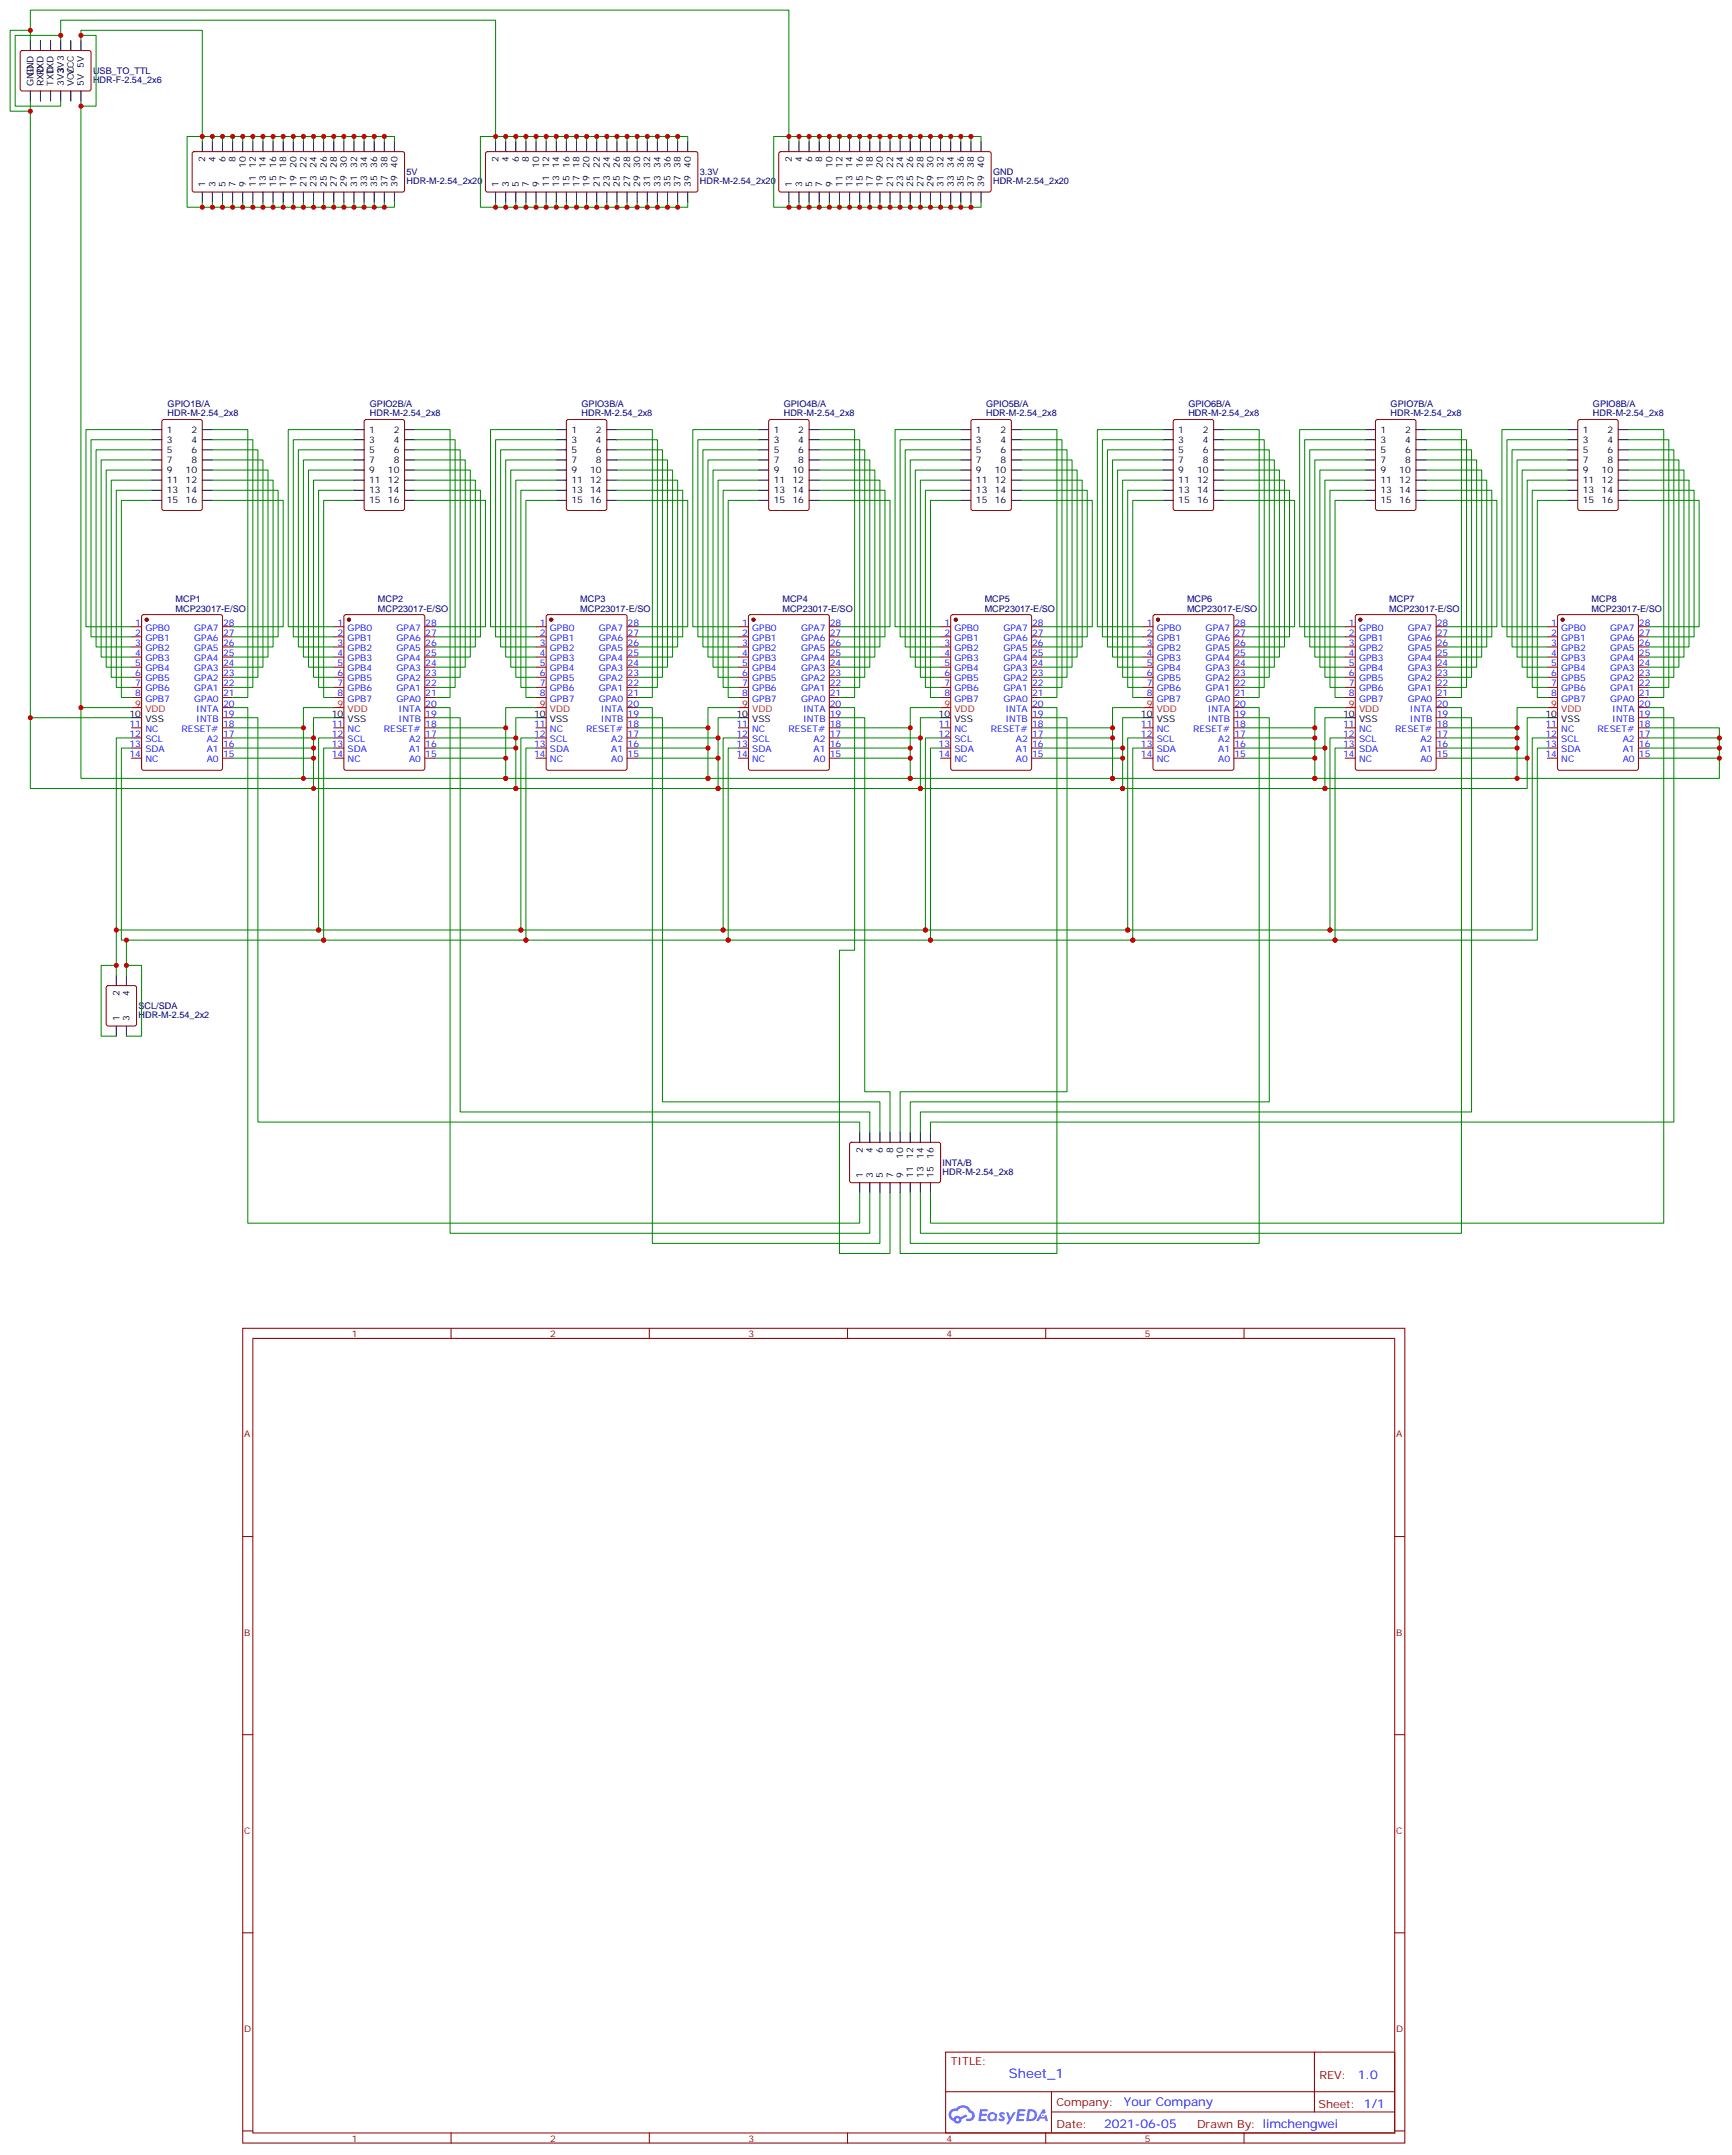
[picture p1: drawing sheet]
<svg xmlns="http://www.w3.org/2000/svg" width="604mm" height="752mm" viewBox="0 0 604 752" stroke-linecap="round" stroke-linejoin="round" font-family="sans-serif">
<defs><g id="words">
<text font-size="4.6" fill="#00f" x="351.9" y="725.2">Sheet_1</text>
<g font-size="4.2" fill="#00f">
<text x="473.6" y="725.4">1.0</text>
<text x="392" y="735">Your Company</text>
<text x="385.1" y="742.8">2021-06-05</text>
</g>
<g font-size="3.9" fill="#800">
<text x="331.6" y="720.7">TITLE:</text>
<text x="460.2" y="725.4">REV:</text>
<text x="368.5" y="734.9">Company:</text>
<text x="459.9" y="735.5">Sheet: 1/1</text>
<text x="368.5" y="742.6">Date:</text>
<text x="417.6" y="742.7">Drawn By: limchengwei</text>
</g>
<g font-size="3.2">
<text x="11.6" y="30" transform="rotate(-90 11.6 30)">GND</text>
<text x="11.6" y="26.7" transform="rotate(-90 11.6 26.7)">GND</text>
<text x="15.2" y="30" transform="rotate(-90 15.2 30)">RXD</text>
<text x="15.2" y="26.2" transform="rotate(-90 15.2 26.2)">RXD</text>
<text x="18.7" y="30" transform="rotate(-90 18.7 30)">TXD</text>
<text x="18.7" y="26" transform="rotate(-90 18.7 26)">TXD</text>
<text x="22.2" y="30" transform="rotate(-90 22.2 30)">3V3V3</text>
<text x="25.8" y="30" transform="rotate(-90 25.8 30)">VCC</text>
<text x="25.8" y="26" transform="rotate(-90 25.8 26)">VCC</text>
<text x="29.3" y="30" transform="rotate(-90 29.3 30)">5V 5V</text>
<text x="71.6" y="56.7" transform="rotate(-90 71.6 56.7)">2</text>
<text x="75.1" y="56.7" transform="rotate(-90 75.1 56.7)">4</text>
<text x="78.7" y="56.7" transform="rotate(-90 78.7 56.7)">6</text>
<text x="82.2" y="56.7" transform="rotate(-90 82.2 56.7)">8</text>
<text x="85.7" y="58.7" transform="rotate(-90 85.7 58.7)">10</text>
<text x="89.3" y="58.7" transform="rotate(-90 89.3 58.7)">12</text>
<text x="92.8" y="58.7" transform="rotate(-90 92.8 58.7)">14</text>
<text x="96.3" y="58.7" transform="rotate(-90 96.3 58.7)">16</text>
<text x="99.8" y="58.7" transform="rotate(-90 99.8 58.7)">18</text>
<text x="103.4" y="58.7" transform="rotate(-90 103.4 58.7)">20</text>
<text x="106.9" y="58.7" transform="rotate(-90 106.9 58.7)">22</text>
<text x="110.4" y="58.7" transform="rotate(-90 110.4 58.7)">24</text>
<text x="113.9" y="58.7" transform="rotate(-90 113.9 58.7)">26</text>
<text x="117.5" y="58.7" transform="rotate(-90 117.5 58.7)">28</text>
<text x="121" y="58.7" transform="rotate(-90 121 58.7)">30</text>
<text x="124.5" y="58.7" transform="rotate(-90 124.5 58.7)">32</text>
<text x="128.1" y="58.7" transform="rotate(-90 128.1 58.7)">34</text>
<text x="131.6" y="58.7" transform="rotate(-90 131.6 58.7)">36</text>
<text x="135.1" y="58.7" transform="rotate(-90 135.1 58.7)">38</text>
<text x="138.6" y="58.7" transform="rotate(-90 138.6 58.7)">40</text>
<text x="173.9" y="56.7" transform="rotate(-90 173.9 56.7)">2</text>
<text x="177.4" y="56.7" transform="rotate(-90 177.4 56.7)">4</text>
<text x="181" y="56.7" transform="rotate(-90 181 56.7)">6</text>
<text x="184.5" y="56.7" transform="rotate(-90 184.5 56.7)">8</text>
<text x="188" y="58.7" transform="rotate(-90 188 58.7)">10</text>
<text x="191.6" y="58.7" transform="rotate(-90 191.6 58.7)">12</text>
<text x="195.1" y="58.7" transform="rotate(-90 195.1 58.7)">14</text>
<text x="198.6" y="58.7" transform="rotate(-90 198.6 58.7)">16</text>
<text x="202.1" y="58.7" transform="rotate(-90 202.1 58.7)">18</text>
<text x="205.7" y="58.7" transform="rotate(-90 205.7 58.7)">20</text>
<text x="209.2" y="58.7" transform="rotate(-90 209.2 58.7)">22</text>
<text x="212.7" y="58.7" transform="rotate(-90 212.7 58.7)">24</text>
<text x="216.3" y="58.7" transform="rotate(-90 216.3 58.7)">26</text>
<text x="219.8" y="58.7" transform="rotate(-90 219.8 58.7)">28</text>
<text x="223.3" y="58.7" transform="rotate(-90 223.3 58.7)">30</text>
<text x="226.8" y="58.7" transform="rotate(-90 226.8 58.7)">32</text>
<text x="230.4" y="58.7" transform="rotate(-90 230.4 58.7)">34</text>
<text x="233.9" y="58.7" transform="rotate(-90 233.9 58.7)">36</text>
<text x="237.4" y="58.7" transform="rotate(-90 237.4 58.7)">38</text>
<text x="240.9" y="58.7" transform="rotate(-90 240.9 58.7)">40</text>
<text x="276.2" y="56.7" transform="rotate(-90 276.2 56.7)">2</text>
<text x="279.8" y="56.7" transform="rotate(-90 279.8 56.7)">4</text>
<text x="283.3" y="56.7" transform="rotate(-90 283.3 56.7)">6</text>
<text x="286.8" y="56.7" transform="rotate(-90 286.8 56.7)">8</text>
<text x="290.3" y="58.7" transform="rotate(-90 290.3 58.7)">10</text>
<text x="293.9" y="58.7" transform="rotate(-90 293.9 58.7)">12</text>
<text x="297.4" y="58.7" transform="rotate(-90 297.4 58.7)">14</text>
<text x="300.9" y="58.7" transform="rotate(-90 300.9 58.7)">16</text>
<text x="304.4" y="58.7" transform="rotate(-90 304.4 58.7)">18</text>
<text x="308" y="58.7" transform="rotate(-90 308 58.7)">20</text>
<text x="311.5" y="58.7" transform="rotate(-90 311.5 58.7)">22</text>
<text x="315" y="58.7" transform="rotate(-90 315 58.7)">24</text>
<text x="318.6" y="58.7" transform="rotate(-90 318.6 58.7)">26</text>
<text x="322.1" y="58.7" transform="rotate(-90 322.1 58.7)">28</text>
<text x="325.6" y="58.7" transform="rotate(-90 325.6 58.7)">30</text>
<text x="329.1" y="58.7" transform="rotate(-90 329.1 58.7)">32</text>
<text x="332.7" y="58.7" transform="rotate(-90 332.7 58.7)">34</text>
<text x="336.2" y="58.7" transform="rotate(-90 336.2 58.7)">36</text>
<text x="339.7" y="58.7" transform="rotate(-90 339.7 58.7)">38</text>
<text x="343.3" y="58.7" transform="rotate(-90 343.3 58.7)">40</text>
<text x="71.6" y="65.3" transform="rotate(-90 71.6 65.3)">1</text>
<text x="75.1" y="65.3" transform="rotate(-90 75.1 65.3)">3</text>
<text x="78.7" y="65.3" transform="rotate(-90 78.7 65.3)">5</text>
<text x="82.2" y="65.3" transform="rotate(-90 82.2 65.3)">7</text>
<text x="85.7" y="65.3" transform="rotate(-90 85.7 65.3)">9</text>
<text x="89.3" y="65.3" transform="rotate(-90 89.3 65.3)">11</text>
<text x="92.8" y="65.3" transform="rotate(-90 92.8 65.3)">13</text>
<text x="96.3" y="65.3" transform="rotate(-90 96.3 65.3)">15</text>
<text x="99.8" y="65.3" transform="rotate(-90 99.8 65.3)">17</text>
<text x="103.4" y="65.3" transform="rotate(-90 103.4 65.3)">19</text>
<text x="106.9" y="65.3" transform="rotate(-90 106.9 65.3)">21</text>
<text x="110.4" y="65.3" transform="rotate(-90 110.4 65.3)">23</text>
<text x="113.9" y="65.3" transform="rotate(-90 113.9 65.3)">25</text>
<text x="117.5" y="65.3" transform="rotate(-90 117.5 65.3)">27</text>
<text x="121" y="65.3" transform="rotate(-90 121 65.3)">29</text>
<text x="124.5" y="65.3" transform="rotate(-90 124.5 65.3)">31</text>
<text x="128.1" y="65.3" transform="rotate(-90 128.1 65.3)">33</text>
<text x="131.6" y="65.3" transform="rotate(-90 131.6 65.3)">35</text>
<text x="135.1" y="65.3" transform="rotate(-90 135.1 65.3)">37</text>
<text x="138.6" y="65.3" transform="rotate(-90 138.6 65.3)">39</text>
<text x="173.9" y="65.3" transform="rotate(-90 173.9 65.3)">1</text>
<text x="177.4" y="65.3" transform="rotate(-90 177.4 65.3)">3</text>
<text x="181" y="65.3" transform="rotate(-90 181 65.3)">5</text>
<text x="184.5" y="65.3" transform="rotate(-90 184.5 65.3)">7</text>
<text x="188" y="65.3" transform="rotate(-90 188 65.3)">9</text>
<text x="191.6" y="65.3" transform="rotate(-90 191.6 65.3)">11</text>
<text x="195.1" y="65.3" transform="rotate(-90 195.1 65.3)">13</text>
<text x="198.6" y="65.3" transform="rotate(-90 198.6 65.3)">15</text>
<text x="202.1" y="65.3" transform="rotate(-90 202.1 65.3)">17</text>
<text x="205.7" y="65.3" transform="rotate(-90 205.7 65.3)">19</text>
<text x="209.2" y="65.3" transform="rotate(-90 209.2 65.3)">21</text>
<text x="212.7" y="65.3" transform="rotate(-90 212.7 65.3)">23</text>
<text x="216.3" y="65.3" transform="rotate(-90 216.3 65.3)">25</text>
<text x="219.8" y="65.3" transform="rotate(-90 219.8 65.3)">27</text>
<text x="223.3" y="65.3" transform="rotate(-90 223.3 65.3)">29</text>
<text x="226.8" y="65.3" transform="rotate(-90 226.8 65.3)">31</text>
<text x="230.4" y="65.3" transform="rotate(-90 230.4 65.3)">33</text>
<text x="233.9" y="65.3" transform="rotate(-90 233.9 65.3)">35</text>
<text x="237.4" y="65.3" transform="rotate(-90 237.4 65.3)">37</text>
<text x="240.9" y="65.3" transform="rotate(-90 240.9 65.3)">39</text>
<text x="276.2" y="65.3" transform="rotate(-90 276.2 65.3)">1</text>
<text x="279.8" y="65.3" transform="rotate(-90 279.8 65.3)">3</text>
<text x="283.3" y="65.3" transform="rotate(-90 283.3 65.3)">5</text>
<text x="286.8" y="65.3" transform="rotate(-90 286.8 65.3)">7</text>
<text x="290.3" y="65.3" transform="rotate(-90 290.3 65.3)">9</text>
<text x="293.9" y="65.3" transform="rotate(-90 293.9 65.3)">11</text>
<text x="297.4" y="65.3" transform="rotate(-90 297.4 65.3)">13</text>
<text x="300.9" y="65.3" transform="rotate(-90 300.9 65.3)">15</text>
<text x="304.4" y="65.3" transform="rotate(-90 304.4 65.3)">17</text>
<text x="308" y="65.3" transform="rotate(-90 308 65.3)">19</text>
<text x="311.5" y="65.3" transform="rotate(-90 311.5 65.3)">21</text>
<text x="315" y="65.3" transform="rotate(-90 315 65.3)">23</text>
<text x="318.6" y="65.3" transform="rotate(-90 318.6 65.3)">25</text>
<text x="322.1" y="65.3" transform="rotate(-90 322.1 65.3)">27</text>
<text x="325.6" y="65.3" transform="rotate(-90 325.6 65.3)">29</text>
<text x="329.1" y="65.3" transform="rotate(-90 329.1 65.3)">31</text>
<text x="332.7" y="65.3" transform="rotate(-90 332.7 65.3)">33</text>
<text x="336.2" y="65.3" transform="rotate(-90 336.2 65.3)">35</text>
<text x="339.7" y="65.3" transform="rotate(-90 339.7 65.3)">37</text>
<text x="343.3" y="65.3" transform="rotate(-90 343.3 65.3)">39</text>
<text x="58.2" y="151">1</text>
<text x="58.2" y="154.5">3</text>
<text x="66.8" y="151">2</text>
<text x="66.8" y="154.5">4</text>
<text x="128.8" y="151">1</text>
<text x="128.8" y="154.5">3</text>
<text x="137.3" y="151">2</text>
<text x="137.3" y="154.5">4</text>
<text x="199.3" y="151">1</text>
<text x="199.3" y="154.5">3</text>
<text x="207.9" y="151">2</text>
<text x="207.9" y="154.5">4</text>
<text x="269.9" y="151">1</text>
<text x="269.9" y="154.5">3</text>
<text x="278.4" y="151">2</text>
<text x="278.4" y="154.5">4</text>
<text x="340.4" y="151">1</text>
<text x="340.4" y="154.5">3</text>
<text x="349" y="151">2</text>
<text x="349" y="154.5">4</text>
<text x="411" y="151">1</text>
<text x="411" y="154.5">3</text>
<text x="419.6" y="151">2</text>
<text x="419.6" y="154.5">4</text>
<text x="481.5" y="151">1</text>
<text x="481.5" y="154.5">3</text>
<text x="490.1" y="151">2</text>
<text x="490.1" y="154.5">4</text>
<text x="552.1" y="151">1</text>
<text x="552.1" y="154.5">3</text>
<text x="560.7" y="151">2</text>
<text x="560.7" y="154.5">4</text>
<text x="58.2" y="158">5</text>
<text x="58.2" y="161.6">7</text>
<text x="66.8" y="158">6</text>
<text x="66.8" y="161.6">8</text>
<text x="128.8" y="158">5</text>
<text x="128.8" y="161.6">7</text>
<text x="137.3" y="158">6</text>
<text x="137.3" y="161.6">8</text>
<text x="199.3" y="158">5</text>
<text x="199.3" y="161.6">7</text>
<text x="207.9" y="158">6</text>
<text x="207.9" y="161.6">8</text>
<text x="269.9" y="158">5</text>
<text x="269.9" y="161.6">7</text>
<text x="278.4" y="158">6</text>
<text x="278.4" y="161.6">8</text>
<text x="340.4" y="158">5</text>
<text x="340.4" y="161.6">7</text>
<text x="349" y="158">6</text>
<text x="349" y="161.6">8</text>
<text x="411" y="158">5</text>
<text x="411" y="161.6">7</text>
<text x="419.6" y="158">6</text>
<text x="419.6" y="161.6">8</text>
<text x="481.5" y="158">5</text>
<text x="481.5" y="161.6">7</text>
<text x="490.1" y="158">6</text>
<text x="490.1" y="161.6">8</text>
<text x="552.1" y="158">5</text>
<text x="552.1" y="161.6">7</text>
<text x="560.7" y="158">6</text>
<text x="560.7" y="161.6">8</text>
<text x="58.2" y="165.1">9</text>
<text x="64.8" y="165.1">10</text>
<text x="128.8" y="165.1">9</text>
<text x="135.3" y="165.1">10</text>
<text x="199.3" y="165.1">9</text>
<text x="205.9" y="165.1">10</text>
<text x="269.9" y="165.1">9</text>
<text x="276.4" y="165.1">10</text>
<text x="340.4" y="165.1">9</text>
<text x="347" y="165.1">10</text>
<text x="411" y="165.1">9</text>
<text x="417.5" y="165.1">10</text>
<text x="481.5" y="165.1">9</text>
<text x="488.1" y="165.1">10</text>
<text x="552.1" y="165.1">9</text>
<text x="558.6" y="165.1">10</text>
<text x="58.2" y="168.6">11</text>
<text x="58.2" y="172.2">13</text>
<text x="64.8" y="168.6">12</text>
<text x="64.8" y="172.2">14</text>
<text x="128.8" y="168.6">11</text>
<text x="128.8" y="172.2">13</text>
<text x="135.3" y="168.6">12</text>
<text x="135.3" y="172.2">14</text>
<text x="199.3" y="168.6">11</text>
<text x="199.3" y="172.2">13</text>
<text x="205.9" y="168.6">12</text>
<text x="205.9" y="172.2">14</text>
<text x="269.9" y="168.6">11</text>
<text x="269.9" y="172.2">13</text>
<text x="276.4" y="168.6">12</text>
<text x="276.4" y="172.2">14</text>
<text x="340.4" y="168.6">11</text>
<text x="340.4" y="172.2">13</text>
<text x="347" y="168.6">12</text>
<text x="347" y="172.2">14</text>
<text x="411" y="168.6">11</text>
<text x="411" y="172.2">13</text>
<text x="417.5" y="168.6">12</text>
<text x="417.5" y="172.2">14</text>
<text x="481.5" y="168.6">11</text>
<text x="481.5" y="172.2">13</text>
<text x="488.1" y="168.6">12</text>
<text x="488.1" y="172.2">14</text>
<text x="552.1" y="168.6">11</text>
<text x="552.1" y="172.2">13</text>
<text x="558.6" y="168.6">12</text>
<text x="558.6" y="172.2">14</text>
<text x="58.2" y="175.7">15</text>
<text x="64.8" y="175.7">16</text>
<text x="128.8" y="175.7">15</text>
<text x="135.3" y="175.7">16</text>
<text x="199.3" y="175.7">15</text>
<text x="205.9" y="175.7">16</text>
<text x="269.9" y="175.7">15</text>
<text x="276.4" y="175.7">16</text>
<text x="340.4" y="175.7">15</text>
<text x="347" y="175.7">16</text>
<text x="411" y="175.7">15</text>
<text x="417.5" y="175.7">16</text>
<text x="481.5" y="175.7">15</text>
<text x="488.1" y="175.7">16</text>
<text x="552.1" y="175.7">15</text>
<text x="558.6" y="175.7">16</text>
<text x="45.2" y="250.1">10</text>
<text x="50.7" y="251.9">VSS</text>
<text x="115.7" y="250.1">10</text>
<text x="121.2" y="251.9">VSS</text>
<text x="186.3" y="250.1">10</text>
<text x="191.8" y="251.9">VSS</text>
<text x="256.8" y="250.1">10</text>
<text x="262.4" y="251.9">VSS</text>
<text x="327.4" y="250.1">10</text>
<text x="332.9" y="251.9">VSS</text>
<text x="398" y="250.1">10</text>
<text x="403.5" y="251.9">VSS</text>
<text x="468.5" y="250.1">10</text>
<text x="474" y="251.9">VSS</text>
<text x="539.1" y="250.1">10</text>
<text x="544.6" y="251.9">VSS</text>
<text x="41.6" y="347.7" transform="rotate(-90 41.6 347.7)">2</text>
<text x="45.2" y="347.7" transform="rotate(-90 45.2 347.7)">4</text>
<text x="41.6" y="356.3" transform="rotate(-90 41.6 356.3)">1</text>
<text x="45.2" y="356.3" transform="rotate(-90 45.2 356.3)">3</text>
<text x="300.9" y="402.4" transform="rotate(-90 300.9 402.4)">2</text>
<text x="304.4" y="402.4" transform="rotate(-90 304.4 402.4)">4</text>
<text x="308" y="402.4" transform="rotate(-90 308 402.4)">6</text>
<text x="311.5" y="402.4" transform="rotate(-90 311.5 402.4)">8</text>
<text x="315" y="404.4" transform="rotate(-90 315 404.4)">10</text>
<text x="318.6" y="404.4" transform="rotate(-90 318.6 404.4)">12</text>
<text x="322.1" y="404.4" transform="rotate(-90 322.1 404.4)">14</text>
<text x="325.6" y="404.4" transform="rotate(-90 325.6 404.4)">16</text>
<text x="300.9" y="411" transform="rotate(-90 300.9 411)">1</text>
<text x="304.4" y="411" transform="rotate(-90 304.4 411)">3</text>
<text x="308" y="411" transform="rotate(-90 308 411)">5</text>
<text x="311.5" y="411" transform="rotate(-90 311.5 411)">7</text>
<text x="315" y="411" transform="rotate(-90 315 411)">9</text>
<text x="318.6" y="411" transform="rotate(-90 318.6 411)">11</text>
<text x="322.1" y="411" transform="rotate(-90 322.1 411)">13</text>
<text x="325.6" y="411" transform="rotate(-90 325.6 411)">15</text>
</g>
<g font-size="3.2" fill="#000080">
<text x="32.5" y="29">HDR-F-2.54_2x6</text>
<text x="32.5" y="25.9">USB_TO_TTL</text>
<text x="141.8" y="64.3">HDR-M-2.54_2x20</text>
<text x="141.8" y="61.2">5V</text>
<text x="244.1" y="64.3">HDR-M-2.54_2x20</text>
<text x="244.1" y="61.2">3.3V</text>
<text x="346.4" y="64.3">HDR-M-2.54_2x20</text>
<text x="346.4" y="61.2">GND</text>
<text x="58.5" y="142.2">GPIO1B/A</text>
<text x="129" y="142.2">GPIO2B/A</text>
<text x="202.8" y="142.2">GPIO3B/A</text>
<text x="273.4" y="142.2">GPIO4B/A</text>
<text x="344" y="142.2">GPIO5B/A</text>
<text x="414.5" y="142.2">GPIO6B/A</text>
<text x="485.1" y="142.2">GPIO7B/A</text>
<text x="555.6" y="142.2">GPIO8B/A</text>
<text x="58.5" y="145.3">HDR-M-2.54_2x8</text>
<text x="129" y="145.3">HDR-M-2.54_2x8</text>
<text x="202.8" y="145.3">HDR-M-2.54_2x8</text>
<text x="273.4" y="145.3">HDR-M-2.54_2x8</text>
<text x="344" y="145.3">HDR-M-2.54_2x8</text>
<text x="414.5" y="145.3">HDR-M-2.54_2x8</text>
<text x="485.1" y="145.3">HDR-M-2.54_2x8</text>
<text x="555.6" y="145.3">HDR-M-2.54_2x8</text>
<text x="61.3" y="213.4">MCP23017-E/SO</text>
<text x="61.3" y="210.1">MCP1</text>
<text x="131.8" y="213.4">MCP23017-E/SO</text>
<text x="131.8" y="210.1">MCP2</text>
<text x="202.4" y="213.4">MCP23017-E/SO</text>
<text x="202.4" y="210.1">MCP3</text>
<text x="272.9" y="213.4">MCP23017-E/SO</text>
<text x="272.9" y="210.1">MCP4</text>
<text x="343.5" y="213.4">MCP23017-E/SO</text>
<text x="343.5" y="210.1">MCP5</text>
<text x="414" y="213.4">MCP23017-E/SO</text>
<text x="414" y="210.1">MCP6</text>
<text x="484.6" y="213.4">MCP23017-E/SO</text>
<text x="484.6" y="210.1">MCP7</text>
<text x="555.2" y="213.4">MCP23017-E/SO</text>
<text x="555.2" y="210.1">MCP8</text>
<text x="48.3" y="352.2">SCL/SDA</text>
<text x="48.3" y="355.3">HDR-M-2.54_2x2</text>
<text x="328.8" y="406.9">INTA/B</text>
<text x="328.8" y="410">HDR-M-2.54_2x8</text>
</g>
<g font-size="3.2" fill="#00f">
<text x="47.2" y="218.4">1</text>
<text x="47.2" y="221.9">2</text>
<text x="50.7" y="220.1">GPB0</text>
<text x="67.7" y="220.1">GPA7</text>
<text x="77.8" y="221.9">27</text>
<text x="77.8" y="218.4">28</text>
<text x="117.8" y="218.4">1</text>
<text x="117.8" y="221.9">2</text>
<text x="121.2" y="220.1">GPB0</text>
<text x="138.3" y="220.1">GPA7</text>
<text x="148.3" y="221.9">27</text>
<text x="148.3" y="218.4">28</text>
<text x="188.3" y="218.4">1</text>
<text x="188.3" y="221.9">2</text>
<text x="191.8" y="220.1">GPB0</text>
<text x="208.9" y="220.1">GPA7</text>
<text x="218.9" y="221.9">27</text>
<text x="218.9" y="218.4">28</text>
<text x="258.9" y="218.4">1</text>
<text x="258.9" y="221.9">2</text>
<text x="262.4" y="220.1">GPB0</text>
<text x="279.4" y="220.1">GPA7</text>
<text x="289.5" y="221.9">27</text>
<text x="289.5" y="218.4">28</text>
<text x="329.4" y="218.4">1</text>
<text x="329.4" y="221.9">2</text>
<text x="332.9" y="220.1">GPB0</text>
<text x="350" y="220.1">GPA7</text>
<text x="360" y="221.9">27</text>
<text x="360" y="218.4">28</text>
<text x="400" y="218.4">1</text>
<text x="400" y="221.9">2</text>
<text x="403.5" y="220.1">GPB0</text>
<text x="420.5" y="220.1">GPA7</text>
<text x="430.6" y="221.9">27</text>
<text x="430.6" y="218.4">28</text>
<text x="470.5" y="218.4">1</text>
<text x="470.5" y="221.9">2</text>
<text x="474" y="220.1">GPB0</text>
<text x="491.1" y="220.1">GPA7</text>
<text x="501.1" y="221.9">27</text>
<text x="501.1" y="218.4">28</text>
<text x="541.1" y="218.4">1</text>
<text x="541.1" y="221.9">2</text>
<text x="544.6" y="220.1">GPB0</text>
<text x="561.6" y="220.1">GPA7</text>
<text x="571.7" y="221.9">27</text>
<text x="571.7" y="218.4">28</text>
<text x="47.2" y="225.4">3</text>
<text x="50.7" y="223.7">GPB1</text>
<text x="50.7" y="227.2">GPB2</text>
<text x="67.7" y="227.2">GPA5</text>
<text x="67.7" y="223.7">GPA6</text>
<text x="77.8" y="225.4">26</text>
<text x="117.8" y="225.4">3</text>
<text x="121.2" y="223.7">GPB1</text>
<text x="121.2" y="227.2">GPB2</text>
<text x="138.3" y="227.2">GPA5</text>
<text x="138.3" y="223.7">GPA6</text>
<text x="148.3" y="225.4">26</text>
<text x="188.3" y="225.4">3</text>
<text x="191.8" y="223.7">GPB1</text>
<text x="191.8" y="227.2">GPB2</text>
<text x="208.9" y="227.2">GPA5</text>
<text x="208.9" y="223.7">GPA6</text>
<text x="218.9" y="225.4">26</text>
<text x="258.9" y="225.4">3</text>
<text x="262.4" y="223.7">GPB1</text>
<text x="262.4" y="227.2">GPB2</text>
<text x="279.4" y="227.2">GPA5</text>
<text x="279.4" y="223.7">GPA6</text>
<text x="289.5" y="225.4">26</text>
<text x="329.4" y="225.4">3</text>
<text x="332.9" y="223.7">GPB1</text>
<text x="332.9" y="227.2">GPB2</text>
<text x="350" y="227.2">GPA5</text>
<text x="350" y="223.7">GPA6</text>
<text x="360" y="225.4">26</text>
<text x="400" y="225.4">3</text>
<text x="403.5" y="223.7">GPB1</text>
<text x="403.5" y="227.2">GPB2</text>
<text x="420.5" y="227.2">GPA5</text>
<text x="420.5" y="223.7">GPA6</text>
<text x="430.6" y="225.4">26</text>
<text x="470.5" y="225.4">3</text>
<text x="474" y="223.7">GPB1</text>
<text x="474" y="227.2">GPB2</text>
<text x="491.1" y="227.2">GPA5</text>
<text x="491.1" y="223.7">GPA6</text>
<text x="501.1" y="225.4">26</text>
<text x="541.1" y="225.4">3</text>
<text x="544.6" y="223.7">GPB1</text>
<text x="544.6" y="227.2">GPB2</text>
<text x="561.6" y="227.2">GPA5</text>
<text x="561.6" y="223.7">GPA6</text>
<text x="571.7" y="225.4">26</text>
<text x="47.2" y="229">4</text>
<text x="47.2" y="232.5">5</text>
<text x="50.7" y="230.7">GPB3</text>
<text x="67.7" y="230.7">GPA4</text>
<text x="77.8" y="232.5">24</text>
<text x="77.8" y="229">25</text>
<text x="117.8" y="229">4</text>
<text x="117.8" y="232.5">5</text>
<text x="121.2" y="230.7">GPB3</text>
<text x="138.3" y="230.7">GPA4</text>
<text x="148.3" y="232.5">24</text>
<text x="148.3" y="229">25</text>
<text x="188.3" y="229">4</text>
<text x="188.3" y="232.5">5</text>
<text x="191.8" y="230.7">GPB3</text>
<text x="208.9" y="230.7">GPA4</text>
<text x="218.9" y="232.5">24</text>
<text x="218.9" y="229">25</text>
<text x="258.9" y="229">4</text>
<text x="258.9" y="232.5">5</text>
<text x="262.4" y="230.7">GPB3</text>
<text x="279.4" y="230.7">GPA4</text>
<text x="289.5" y="232.5">24</text>
<text x="289.5" y="229">25</text>
<text x="329.4" y="229">4</text>
<text x="329.4" y="232.5">5</text>
<text x="332.9" y="230.7">GPB3</text>
<text x="350" y="230.7">GPA4</text>
<text x="360" y="232.5">24</text>
<text x="360" y="229">25</text>
<text x="400" y="229">4</text>
<text x="400" y="232.5">5</text>
<text x="403.5" y="230.7">GPB3</text>
<text x="420.5" y="230.7">GPA4</text>
<text x="430.6" y="232.5">24</text>
<text x="430.6" y="229">25</text>
<text x="470.5" y="229">4</text>
<text x="470.5" y="232.5">5</text>
<text x="474" y="230.7">GPB3</text>
<text x="491.1" y="230.7">GPA4</text>
<text x="501.1" y="232.5">24</text>
<text x="501.1" y="229">25</text>
<text x="541.1" y="229">4</text>
<text x="541.1" y="232.5">5</text>
<text x="544.6" y="230.7">GPB3</text>
<text x="561.6" y="230.7">GPA4</text>
<text x="571.7" y="232.5">24</text>
<text x="571.7" y="229">25</text>
<text x="47.2" y="236">6</text>
<text x="47.2" y="239.5">7</text>
<text x="50.7" y="234.2">GPB4</text>
<text x="50.7" y="237.8">GPB5</text>
<text x="67.7" y="237.8">GPA2</text>
<text x="67.7" y="234.2">GPA3</text>
<text x="77.8" y="239.5">22</text>
<text x="77.8" y="236">23</text>
<text x="117.8" y="236">6</text>
<text x="117.8" y="239.5">7</text>
<text x="121.2" y="234.2">GPB4</text>
<text x="121.2" y="237.8">GPB5</text>
<text x="138.3" y="237.8">GPA2</text>
<text x="138.3" y="234.2">GPA3</text>
<text x="148.3" y="239.5">22</text>
<text x="148.3" y="236">23</text>
<text x="188.3" y="236">6</text>
<text x="188.3" y="239.5">7</text>
<text x="191.8" y="234.2">GPB4</text>
<text x="191.8" y="237.8">GPB5</text>
<text x="208.9" y="237.8">GPA2</text>
<text x="208.9" y="234.2">GPA3</text>
<text x="218.9" y="239.5">22</text>
<text x="218.9" y="236">23</text>
<text x="258.9" y="236">6</text>
<text x="258.9" y="239.5">7</text>
<text x="262.4" y="234.2">GPB4</text>
<text x="262.4" y="237.8">GPB5</text>
<text x="279.4" y="237.8">GPA2</text>
<text x="279.4" y="234.2">GPA3</text>
<text x="289.5" y="239.5">22</text>
<text x="289.5" y="236">23</text>
<text x="329.4" y="236">6</text>
<text x="329.4" y="239.5">7</text>
<text x="332.9" y="234.2">GPB4</text>
<text x="332.9" y="237.8">GPB5</text>
<text x="350" y="237.8">GPA2</text>
<text x="350" y="234.2">GPA3</text>
<text x="360" y="239.5">22</text>
<text x="360" y="236">23</text>
<text x="400" y="236">6</text>
<text x="400" y="239.5">7</text>
<text x="403.5" y="234.2">GPB4</text>
<text x="403.5" y="237.8">GPB5</text>
<text x="420.5" y="237.8">GPA2</text>
<text x="420.5" y="234.2">GPA3</text>
<text x="430.6" y="239.5">22</text>
<text x="430.6" y="236">23</text>
<text x="470.5" y="236">6</text>
<text x="470.5" y="239.5">7</text>
<text x="474" y="234.2">GPB4</text>
<text x="474" y="237.8">GPB5</text>
<text x="491.1" y="237.8">GPA2</text>
<text x="491.1" y="234.2">GPA3</text>
<text x="501.1" y="239.5">22</text>
<text x="501.1" y="236">23</text>
<text x="541.1" y="236">6</text>
<text x="541.1" y="239.5">7</text>
<text x="544.6" y="234.2">GPB4</text>
<text x="544.6" y="237.8">GPB5</text>
<text x="561.6" y="237.8">GPA2</text>
<text x="561.6" y="234.2">GPA3</text>
<text x="571.7" y="239.5">22</text>
<text x="571.7" y="236">23</text>
<text x="47.2" y="243.1">8</text>
<text x="50.7" y="241.3">GPB6</text>
<text x="50.7" y="244.8">GPB7</text>
<text x="67.7" y="244.8">GPA0</text>
<text x="67.7" y="241.3">GPA1</text>
<text x="77.8" y="243.1">21</text>
<text x="117.8" y="243.1">8</text>
<text x="121.2" y="241.3">GPB6</text>
<text x="121.2" y="244.8">GPB7</text>
<text x="138.3" y="244.8">GPA0</text>
<text x="138.3" y="241.3">GPA1</text>
<text x="148.3" y="243.1">21</text>
<text x="188.3" y="243.1">8</text>
<text x="191.8" y="241.3">GPB6</text>
<text x="191.8" y="244.8">GPB7</text>
<text x="208.9" y="244.8">GPA0</text>
<text x="208.9" y="241.3">GPA1</text>
<text x="218.9" y="243.1">21</text>
<text x="258.9" y="243.1">8</text>
<text x="262.4" y="241.3">GPB6</text>
<text x="262.4" y="244.8">GPB7</text>
<text x="279.4" y="244.8">GPA0</text>
<text x="279.4" y="241.3">GPA1</text>
<text x="289.5" y="243.1">21</text>
<text x="329.4" y="243.1">8</text>
<text x="332.9" y="241.3">GPB6</text>
<text x="332.9" y="244.8">GPB7</text>
<text x="350" y="244.8">GPA0</text>
<text x="350" y="241.3">GPA1</text>
<text x="360" y="243.1">21</text>
<text x="400" y="243.1">8</text>
<text x="403.5" y="241.3">GPB6</text>
<text x="403.5" y="244.8">GPB7</text>
<text x="420.5" y="244.8">GPA0</text>
<text x="420.5" y="241.3">GPA1</text>
<text x="430.6" y="243.1">21</text>
<text x="470.5" y="243.1">8</text>
<text x="474" y="241.3">GPB6</text>
<text x="474" y="244.8">GPB7</text>
<text x="491.1" y="244.8">GPA0</text>
<text x="491.1" y="241.3">GPA1</text>
<text x="501.1" y="243.1">21</text>
<text x="541.1" y="243.1">8</text>
<text x="544.6" y="241.3">GPB6</text>
<text x="544.6" y="244.8">GPB7</text>
<text x="561.6" y="244.8">GPA0</text>
<text x="561.6" y="241.3">GPA1</text>
<text x="571.7" y="243.1">21</text>
<text x="68.5" y="251.9">INTB</text>
<text x="68.5" y="248.4">INTA</text>
<text x="77.8" y="250.1">19</text>
<text x="77.8" y="246.6">20</text>
<text x="139" y="251.9">INTB</text>
<text x="139" y="248.4">INTA</text>
<text x="148.3" y="250.1">19</text>
<text x="148.3" y="246.6">20</text>
<text x="209.6" y="251.9">INTB</text>
<text x="209.6" y="248.4">INTA</text>
<text x="218.9" y="250.1">19</text>
<text x="218.9" y="246.6">20</text>
<text x="280.1" y="251.9">INTB</text>
<text x="280.1" y="248.4">INTA</text>
<text x="289.5" y="250.1">19</text>
<text x="289.5" y="246.6">20</text>
<text x="350.7" y="251.9">INTB</text>
<text x="350.7" y="248.4">INTA</text>
<text x="360" y="250.1">19</text>
<text x="360" y="246.6">20</text>
<text x="421.2" y="251.9">INTB</text>
<text x="421.3" y="248.4">INTA</text>
<text x="430.6" y="250.1">19</text>
<text x="430.6" y="246.6">20</text>
<text x="491.8" y="251.9">INTB</text>
<text x="491.8" y="248.4">INTA</text>
<text x="501.1" y="250.1">19</text>
<text x="501.1" y="246.6">20</text>
<text x="562.4" y="251.9">INTB</text>
<text x="562.4" y="248.4">INTA</text>
<text x="571.7" y="250.1">19</text>
<text x="571.7" y="246.6">20</text>
<text x="45.2" y="253.6">11</text>
<text x="45.2" y="257.2">12</text>
<text x="50.7" y="255.4">NC</text>
<text x="63.4" y="255.4">RESET#</text>
<text x="77.8" y="257.2">17</text>
<text x="77.8" y="253.6">18</text>
<text x="115.7" y="253.6">11</text>
<text x="115.7" y="257.2">12</text>
<text x="121.2" y="255.4">NC</text>
<text x="133.9" y="255.4">RESET#</text>
<text x="148.3" y="257.2">17</text>
<text x="148.3" y="253.6">18</text>
<text x="186.3" y="253.6">11</text>
<text x="186.3" y="257.2">12</text>
<text x="191.8" y="255.4">NC</text>
<text x="204.5" y="255.4">RESET#</text>
<text x="218.9" y="257.2">17</text>
<text x="218.9" y="253.6">18</text>
<text x="256.8" y="253.6">11</text>
<text x="256.8" y="257.2">12</text>
<text x="262.4" y="255.4">NC</text>
<text x="275" y="255.4">RESET#</text>
<text x="289.5" y="257.2">17</text>
<text x="289.5" y="253.6">18</text>
<text x="327.4" y="253.6">11</text>
<text x="327.4" y="257.2">12</text>
<text x="332.9" y="255.4">NC</text>
<text x="345.6" y="255.4">RESET#</text>
<text x="360" y="257.2">17</text>
<text x="360" y="253.6">18</text>
<text x="398" y="253.6">11</text>
<text x="398" y="257.2">12</text>
<text x="403.5" y="255.4">NC</text>
<text x="416.1" y="255.4">RESET#</text>
<text x="430.6" y="257.2">17</text>
<text x="430.6" y="253.6">18</text>
<text x="468.5" y="253.6">11</text>
<text x="468.5" y="257.2">12</text>
<text x="474" y="255.4">NC</text>
<text x="486.7" y="255.4">RESET#</text>
<text x="501.1" y="257.2">17</text>
<text x="501.1" y="253.6">18</text>
<text x="539.1" y="253.6">11</text>
<text x="539.1" y="257.2">12</text>
<text x="544.6" y="255.4">NC</text>
<text x="557.3" y="255.4">RESET#</text>
<text x="571.7" y="257.2">17</text>
<text x="571.7" y="253.6">18</text>
<text x="45.2" y="260.7">13</text>
<text x="50.7" y="258.9">SCL</text>
<text x="50.7" y="262.5">SDA</text>
<text x="72.1" y="262.5">A1</text>
<text x="72.1" y="258.9">A2</text>
<text x="77.8" y="260.7">16</text>
<text x="115.7" y="260.7">13</text>
<text x="121.2" y="258.9">SCL</text>
<text x="121.2" y="262.5">SDA</text>
<text x="142.7" y="262.5">A1</text>
<text x="142.7" y="258.9">A2</text>
<text x="148.3" y="260.7">16</text>
<text x="186.3" y="260.7">13</text>
<text x="191.8" y="258.9">SCL</text>
<text x="191.8" y="262.5">SDA</text>
<text x="213.2" y="262.5">A1</text>
<text x="213.2" y="258.9">A2</text>
<text x="218.9" y="260.7">16</text>
<text x="256.8" y="260.7">13</text>
<text x="262.4" y="258.9">SCL</text>
<text x="262.4" y="262.5">SDA</text>
<text x="283.8" y="262.5">A1</text>
<text x="283.8" y="258.9">A2</text>
<text x="289.5" y="260.7">16</text>
<text x="327.4" y="260.7">13</text>
<text x="332.9" y="258.9">SCL</text>
<text x="332.9" y="262.5">SDA</text>
<text x="354.3" y="262.5">A1</text>
<text x="354.3" y="258.9">A2</text>
<text x="360" y="260.7">16</text>
<text x="398" y="260.7">13</text>
<text x="403.5" y="258.9">SCL</text>
<text x="403.5" y="262.5">SDA</text>
<text x="424.9" y="262.5">A1</text>
<text x="424.9" y="258.9">A2</text>
<text x="430.6" y="260.7">16</text>
<text x="468.5" y="260.7">13</text>
<text x="474" y="258.9">SCL</text>
<text x="474" y="262.5">SDA</text>
<text x="495.5" y="262.5">A1</text>
<text x="495.5" y="258.9">A2</text>
<text x="501.1" y="260.7">16</text>
<text x="539.1" y="260.7">13</text>
<text x="544.6" y="258.9">SCL</text>
<text x="544.6" y="262.5">SDA</text>
<text x="566" y="262.5">A1</text>
<text x="566" y="258.9">A2</text>
<text x="571.7" y="260.7">16</text>
<text x="45.2" y="264.2">14</text>
<text x="50.7" y="266">NC</text>
<text x="72.1" y="266">A0</text>
<text x="77.8" y="264.2">15</text>
<text x="115.7" y="264.2">14</text>
<text x="121.2" y="266">NC</text>
<text x="142.7" y="266">A0</text>
<text x="148.3" y="264.2">15</text>
<text x="186.3" y="264.2">14</text>
<text x="191.8" y="266">NC</text>
<text x="213.2" y="266">A0</text>
<text x="218.9" y="264.2">15</text>
<text x="256.8" y="264.2">14</text>
<text x="262.4" y="266">NC</text>
<text x="283.8" y="266">A0</text>
<text x="289.5" y="264.2">15</text>
<text x="327.4" y="264.2">14</text>
<text x="332.9" y="266">NC</text>
<text x="354.3" y="266">A0</text>
<text x="360" y="264.2">15</text>
<text x="398" y="264.2">14</text>
<text x="403.5" y="266">NC</text>
<text x="424.9" y="266">A0</text>
<text x="430.6" y="264.2">15</text>
<text x="468.5" y="264.2">14</text>
<text x="474" y="266">NC</text>
<text x="495.5" y="266">A0</text>
<text x="501.1" y="264.2">15</text>
<text x="539.1" y="264.2">14</text>
<text x="544.6" y="266">NC</text>
<text x="566" y="266">A0</text>
<text x="571.7" y="264.2">15</text>
</g>
<g font-size="3.2" fill="#f00">
<text x="47.2" y="246.6">9</text>
<text x="50.7" y="248.4">VDD</text>
<text x="117.8" y="246.6">9</text>
<text x="121.2" y="248.4">VDD</text>
<text x="188.3" y="246.6">9</text>
<text x="191.8" y="248.4">VDD</text>
<text x="258.9" y="246.6">9</text>
<text x="262.4" y="248.4">VDD</text>
<text x="329.4" y="246.6">9</text>
<text x="332.9" y="248.4">VDD</text>
<text x="400" y="246.6">9</text>
<text x="403.5" y="248.4">VDD</text>
<text x="470.5" y="246.6">9</text>
<text x="474" y="248.4">VDD</text>
<text x="541.1" y="246.6">9</text>
<text x="544.6" y="248.4">VDD</text>
</g>
<g font-size="3.2" fill="#800">
<text x="122.8" y="466.5">1</text>
<text x="191.9" y="466.5">2</text>
<text x="261.1" y="466.5">3</text>
<text x="330.2" y="466.5">4</text>
<text x="399.3" y="466.5">5</text>
<text x="85.2" y="501.7">A</text>
<text x="487" y="501.7">A</text>
<text x="85.2" y="570.8">B</text>
<text x="487" y="570.8">B</text>
<text x="85.2" y="639.9">C</text>
<text x="487" y="639.9">C</text>
<text x="85.2" y="709.1">D</text>
<text x="487" y="709.1">D</text>
<text x="122.8" y="747.4">1</text>
<text x="191.9" y="747.4">2</text>
<text x="261.1" y="747.4">3</text>
<text x="330.2" y="747.4">4</text>
<text x="399.3" y="747.4">5</text>
</g>
</g></defs>
<g fill="none" stroke="#870000" stroke-width=".35">
<path d="M84.7 463.6h405.3v284.3h-405.3zM88.2 467.1h398.3v277.3h-398.3zM157.3 463.6v3.5M226.5 463.6v3.5M295.6 463.6v3.5M364.8 463.6v3.5M433.9 463.6v3.5M84.7 536.2h3.5M486.5 536.2h3.5M84.7 605.4h3.5M486.5 605.4h3.5M84.7 674.5h3.5"/>
<path d="M486.5 674.5h3.5M329.8 716.1h156.7v28.3h-156.7zM458.5 716.2v20.8M329.9 730h156.5M366.8 737h119.6M366.8 730v14.1M84.7 743.7h3.5M157.3 744.4v3.5M226.5 744.4v3.5M295.6 744.4v3.5M364.8 744.4v3.5M433.9 744.4v3.5"/>
<path d="M486.5 743.7h3.5"/>
</g>
<g fill="#5487ff">
<path d="M348.8 737.3a1.22 1.22 0 0 1 1.8 .3l-.4 .6a.47 .47 0 0 0-.4-.4 .47 .47 0 0 0-.5 .1l.2 .3a1.14 1.14 0 0 1 .7 1.7 1.14 1.14 0 0 1-1.9 0l-.2-.2 .5-.5 .7 .4a.29 .29 0 0 0 .4-.3 .29 .29 0 0 0-.3-.3 1.04 1.04 0 0 1-.6-1.7z"/>
<path d="M341.8 736.1l2.7 .2-.1 .5h-1.8l-.2 .9h1.6l.3 .3-.4 .4h-1.6l-.1 1.1h1.7l.2 .4-.2 .3h-2.7z"/>
<path d="M355 736.1l2.7 .2-.2 .5h-1.8l-.1 .9h1.5l.3 .3-.4 .4h-1.5l-.2 1.1h1.7l.2 .4-.2 .3h-2.6z"/>
<path d="M363.7 736.1h.7l.4 1.2-.6 .3a.69 .69 0 0 0-1.1 .3 .69 .69 0 0 0 .5 1 .69 .69 0 0 0 .9-.6l.4-.3 .6 2.2h-.8l-.2-.9h-1.7l-.5 .9h-.9z"/>
<path d="M351 737.2h.7l.7 1.8 1.1-1.8h.8l-2.5 4.1h-.9l1-1.5z"/>
<path d="M358.5 736.1l-.6 4.1h1.4a2.11 2.11 0 0 0 2.4-2.1 2.11 2.11 0 0 0-2.5-2zM359.2 736.8a1.43 1.43 0 0 1 1.7 1.6 1.43 1.43 0 0 1-2 1.1z"/>
<path d="M344.8 737.7a1.54 1.54 0 0 0 0 2.1 1.54 1.54 0 0 0 2.1 .2l.6 .2 .3-2.3-.6-.3a1.5 1.5 0 0 0-2.4 .1zM345.1 738.7a.95 .95 0 0 1 1.9 0 .95 .95 0 0 1-1.9 0z"/>
<path d="M331.6 736.4a2.18 2.18 0 0 0 1 3.8 1.44 1.44 0 0 0 1.7 .9 1.44 1.44 0 0 0 1.1-1.5l2-1-.4-.7-1.9 .9a1.47 1.47 0 0 0-2.5 .5 1.39 1.39 0 0 1-.6-2 1.39 1.39 0 0 1 2-.5 2.12 2.12 0 0 1 2.1-1.3 2.12 2.12 0 0 1 1.9 1.7 1.14 1.14 0 0 1 1.1 1.5 1.14 1.14 0 0 1-1.6 .7 .43 .43 0 0 0-.6 .3 .43 .43 0 0 0 .4 .5 1.98 1.98 0 0 0 2.6-1.2 1.98 1.98 0 0 0-1.3-2.5 3.1 3.1 0 0 0-5.2-.7l-.9 .1zM333.4 739.7a.55 .55 0 0 1 1.1 0 .55 .55 0 0 1-1.1 0z"/>
<circle cx="363.8" cy="738.2" r=".26"/>
</g>
<g fill="#870000" stroke="#870000" stroke-width=".35">
<circle cx="51.2" cy="216.3" r=".53"/>
<circle cx="121.7" cy="216.3" r=".53"/>
<circle cx="192.3" cy="216.3" r=".53"/>
<circle cx="262.8" cy="216.3" r=".53"/>
<circle cx="545" cy="216.3" r=".53"/>
<circle cx="474.5" cy="216.3" r=".53"/>
<circle cx="403.9" cy="216.3" r=".53"/>
<circle cx="333.4" cy="216.3" r=".53"/>
</g>
<g fill="none" stroke="#870000" stroke-width=".35">
<path d="M7.3 17.8l.5-.2 23.5 .1 .4 .6v13l-.7 .5-23.5-.1-.4-.7v-12.7zM67.3 53.1l.4-.2h72.7l.5 .2 .2 .5v12.7l-.2 .5-.5 .2h-72.7l-.5-.2-.2-.5v-12.7zM169.6 53.1l.4-.2h72.7l.5 .2 .2 .5v12.7l-.2 .5-.5 .2h-72.7l-.5-.2-.2-.5v-12.7zM271.9 53.1l.4-.2h72.7l.5 .2 .2 .5v12.7l-.2 .5-.5 .2h-72.7l-.5-.2-.2-.5v-12.7zM56.7 146.6l.4-.2h12.7l.7 .4 .1 30.6-.5 .7-13 .1-.6-.5-.1-30.6zM127.2 146.6l.5-.2h12.7l.7 .4v30.6l-.5 .7-12.9 .1-.6-.5-.1-30.6zM197.8 146.6l.5-.2h12.7l.6 .4 .1 30.6-.5 .7-12.9 .1-.7-.5v-30.6zM268.3 146.6l.5-.2h12.7l.7 .4v30.6l-.4 .7-13 .1-.6-.5-.1-30.6zM338.9 146.6l.5-.2h12.7l.6 .4 .1 30.6-.5 .7-12.9 .1-.7-.5v-30.6zM409.5 146.6l.4-.2h12.7l.7 .4v30.6l-.4 .7-13 .1-.6-.5-.1-30.6zM480 146.6l.5-.2h12.7l.6 .4 .1 30.6-.5 .7-12.9 .1-.7-.5v-30.6zM550.6 146.6l.4-.2h12.7l.7 .4v30.6l-.4 .7-13 .1-.6-.5-.1-30.6z"/>
<path d="M45.9 218.7h3.5M49.6 214.7l.5-.2h26.8l.7 .4v53.2l-.5 .7h-27l-.7-.4v-53.2zM77.6 218.7h3.5M116.4 218.7h3.5M120.2 214.7l.4-.2h26.9l.6 .4 .1 53.2-.5 .7h-27.1l-.6-.4-.1-53.2zM148.2 218.7h3.5M187 218.7h3.5M190.7 214.7l.5-.2h26.8l.7 .4v53.2l-.4 .7h-27.1l-.6-.4-.1-53.2zM218.7 218.7h3.5M257.5 218.7h3.6M261.3 214.7l.5-.2h26.8l.6 .4 .1 53.2-.5 .7h-27l-.7-.4v-53.2zM289.3 218.7h3.5"/>
<path d="M328.1 218.7h3.5M331.8 214.7l.5-.2h26.8l.7 .4v53.2l-.4 .7h-27.1l-.6-.4-.1-53.2zM359.8 218.7h3.6M398.6 218.7h3.6M402.4 214.7l.5-.2h26.8l.6 .4 .1 53.2-.5 .7h-27l-.7-.4v-53.2zM430.4 218.7h3.5M469.2 218.7h3.5M473 214.7l.4-.2h26.8l.7 .4v53.2l-.4 .7h-27.1l-.6-.4-.1-53.2zM500.9 218.7h3.6M539.8 218.7h3.5M543.5 214.7l.5-.2h26.8l.6 .4 .1 53.2-.5 .7h-27l-.7-.4v-53.2zM571.5 218.7h3.5"/>
<path d="M45.9 222.2h3.5M45.9 225.8h3.5M45.9 229.3h3.5M45.9 232.8h3.5M45.9 236.4h3.5M45.9 239.9h3.5M77.6 222.2h3.5M77.6 225.8h3.5M77.6 229.3h3.5M77.6 232.8h3.5M77.6 236.4h3.5M77.6 239.9h3.5"/>
<path d="M116.4 222.2h3.5M116.4 225.8h3.5M116.4 229.3h3.5M116.4 232.8h3.5M116.4 236.4h3.5M116.4 239.9h3.5M148.2 222.2h3.5M148.2 225.8h3.5M148.2 229.3h3.5M148.2 232.8h3.5M148.2 236.4h3.5M148.2 239.9h3.5"/>
<path d="M187 222.2h3.5M187 225.8h3.5M187 229.3h3.5M187 232.8h3.5M187 236.4h3.5M187 239.9h3.5M218.7 222.2h3.5M218.7 225.8h3.5M218.7 229.3h3.5M218.7 232.8h3.5M218.7 236.4h3.5M218.7 239.9h3.5"/>
<path d="M257.5 222.2h3.6M257.5 225.8h3.6M257.5 229.3h3.6M257.5 232.8h3.6M257.5 236.4h3.6M257.5 239.9h3.6M289.3 222.2h3.5M289.3 225.8h3.5M289.3 229.3h3.5M289.3 232.8h3.5M289.3 236.4h3.5M289.3 239.9h3.5"/>
<path d="M328.1 222.2h3.5M328.1 225.8h3.5M328.1 229.3h3.5M328.1 232.8h3.5M328.1 236.4h3.5M328.1 239.9h3.5M359.8 222.2h3.6M359.8 225.8h3.6M359.8 229.3h3.6M359.8 232.8h3.6M359.8 236.4h3.6M359.8 239.9h3.6"/>
<path d="M398.6 222.2h3.6M398.6 225.8h3.6M398.6 229.3h3.6M398.6 232.8h3.6M398.6 236.4h3.6M398.6 239.9h3.6M430.4 222.2h3.5M430.4 225.8h3.5M430.4 229.3h3.5M430.4 232.8h3.5M430.4 236.4h3.5M430.4 239.9h3.5"/>
<path d="M469.2 222.2h3.5M469.2 225.8h3.5M469.2 229.3h3.5M469.2 232.8h3.5M469.2 236.4h3.5M469.2 239.9h3.5M500.9 222.2h3.6M500.9 225.8h3.6M500.9 229.3h3.6M500.9 232.8h3.6M500.9 236.4h3.6M500.9 239.9h3.6"/>
<path d="M539.8 222.2h3.5M539.8 225.8h3.5M539.8 229.3h3.5M539.8 232.8h3.5M539.8 236.4h3.5M539.8 239.9h3.5M571.5 222.2h3.5M571.5 225.8h3.5M571.5 229.3h3.5M571.5 232.8h3.5M571.5 236.4h3.5M571.5 239.9h3.5"/>
<path d="M45.9 243.4h3.5M45.9 254h3.5M45.9 257.5h3.5M77.6 243.4h3.5M77.6 254h3.5M77.6 257.5h3.5M77.6 250.5h3.5M77.6 246.9h3.5M116.4 243.4h3.5M116.4 254h3.5M116.4 257.5h3.5M148.2 243.4h3.5"/>
<path d="M148.2 254h3.5M148.2 257.5h3.5M148.2 250.5h3.5M148.2 246.9h3.5M187 243.4h3.5M187 254h3.5M187 257.5h3.5M218.7 243.4h3.5M218.7 254h3.5M218.7 257.5h3.5M218.7 250.5h3.5M218.7 246.9h3.5"/>
<path d="M257.5 243.4h3.6M257.5 254h3.6M257.5 257.5h3.6M289.3 243.4h3.5M289.3 254h3.5M289.3 257.5h3.5M289.3 250.5h3.5M289.3 246.9h3.5M328.1 243.4h3.5M328.1 254h3.5M328.1 257.5h3.5M359.8 243.4h3.6"/>
<path d="M359.8 254h3.6M359.8 257.5h3.6M359.8 250.5h3.6M359.8 246.9h3.6M398.6 243.4h3.6M398.6 254h3.6M398.6 257.5h3.6M430.4 243.4h3.5M430.4 254h3.5M430.4 257.5h3.5M430.4 250.5h3.5M430.4 246.9h3.5"/>
<path d="M469.2 243.4h3.5M469.2 254h3.5M469.2 257.5h3.5M500.9 243.4h3.6M500.9 254h3.6M500.9 257.5h3.6M500.9 250.5h3.6M500.9 246.9h3.6M539.8 243.4h3.5M539.8 254h3.5M539.8 257.5h3.5M571.5 243.4h3.5"/>
<path d="M571.5 254h3.5M571.5 257.5h3.5M571.5 250.5h3.5M571.5 246.9h3.5M45.9 261.1h3.5M45.9 264.6h3.5M77.6 261.1h3.5M77.6 264.6h3.5M116.4 261.1h3.5M116.4 264.6h3.5M148.2 261.1h3.5M148.2 264.6h3.5"/>
<path d="M187 261.1h3.5M187 264.6h3.5M218.7 261.1h3.5M218.7 264.6h3.5M257.5 261.1h3.6M257.5 264.6h3.6M289.3 261.1h3.5M289.3 264.6h3.5M328.1 261.1h3.5M328.1 264.6h3.5M359.8 261.1h3.6M359.8 264.6h3.6"/>
<path d="M398.6 261.1h3.6M398.6 264.6h3.6M430.4 261.1h3.5M430.4 264.6h3.5M469.2 261.1h3.5M469.2 264.6h3.5M500.9 261.1h3.6M500.9 264.6h3.6M539.8 261.1h3.5M539.8 264.6h3.5M571.5 261.1h3.5M571.5 264.6h3.5"/>
<path d="M37.3 344.2l.4-.2h9.2l.5 .2 .2 .5v12.7l-.2 .5-.5 .2h-9.2l-.5-.3-.2-.4v-12.7zM296.6 398.8l.4-.2 30.7 .1 .4 .6-.1 13-.6 .5-30.6-.1-.5-.7v-12.7z"/>
</g>
<path d="M45.9 246.9h3.5M116.4 246.9h3.5M187 246.9h3.5M257.5 246.9h3.6M328.1 246.9h3.5M398.6 246.9h3.6M469.2 246.9h3.5M539.8 246.9h3.5" fill="none" stroke="#f00" stroke-width=".35"/>
<g fill="none" stroke="#000" stroke-width=".35">
<path d="M10.6 14.1v3.5M14.1 14.1v3.5M17.6 14.1v3.5M21.2 14.1v3.5M24.7 14.1v3.5M28.2 14.1v3.5M10.6 31.8v3.5M14.1 31.8v3.5M17.6 31.8v3.5M21.2 31.8v3.5M24.7 31.8v3.5M28.2 31.8v3.5"/>
<path d="M70.6 49.4v3.5M74.1 49.4v3.5M77.6 49.4v3.5M81.1 49.4v3.5M84.7 49.4v3.5M88.2 49.4v3.5M91.7 49.4v3.5M95.2 49.4v3.5M98.8 49.4v3.5M102.3 49.4v3.5M105.8 49.4v3.5M109.4 49.4v3.5"/>
<path d="M112.9 49.4v3.5M116.4 49.4v3.5M119.9 49.4v3.5M123.5 49.4v3.5M127 49.4v3.5M130.5 49.4v3.5M134.1 49.4v3.5M137.6 49.4v3.5M172.9 49.4v3.5M176.4 49.4v3.5M179.9 49.4v3.5M183.4 49.4v3.5"/>
<path d="M187 49.4v3.5M190.5 49.4v3.5M194 49.4v3.5M197.6 49.4v3.5M201.1 49.4v3.5M204.6 49.4v3.5M208.1 49.4v3.5M211.7 49.4v3.5M215.2 49.4v3.5M218.7 49.4v3.5M222.2 49.4v3.5M225.8 49.4v3.5"/>
<path d="M229.3 49.4v3.5M232.8 49.4v3.5M236.4 49.4v3.5M239.9 49.4v3.5M275.2 49.4v3.5M278.7 49.4v3.5M282.2 49.4v3.5M285.8 49.4v3.5M289.3 49.4v3.5M292.8 49.4v3.5M296.3 49.4v3.5M299.9 49.4v3.5"/>
<path d="M303.4 49.4v3.5M306.9 49.4v3.5M310.4 49.4v3.5M314 49.4v3.5M317.5 49.4v3.5M321 49.4v3.5M324.6 49.4v3.5M328.1 49.4v3.5M331.6 49.4v3.5M335.1 49.4v3.5M338.7 49.4v3.5M342.2 49.4v3.5"/>
<path d="M70.6 67v3.6M74.1 67v3.6M77.6 67v3.6M81.1 67v3.6M84.7 67v3.6M88.2 67v3.6M91.7 67v3.6M95.2 67v3.6M98.8 67v3.6M102.3 67v3.6M105.8 67v3.6M109.4 67v3.6"/>
<path d="M112.9 67v3.6M116.4 67v3.6M119.9 67v3.6M123.5 67v3.6M127 67v3.6M130.5 67v3.6M134.1 67v3.6M137.6 67v3.6M172.9 67v3.6M176.4 67v3.6M179.9 67v3.6M183.4 67v3.6"/>
<path d="M187 67v3.6M190.5 67v3.6M194 67v3.6M197.6 67v3.6M201.1 67v3.6M204.6 67v3.6M208.1 67v3.6M211.7 67v3.6M215.2 67v3.6M218.7 67v3.6M222.2 67v3.6M225.8 67v3.6"/>
<path d="M229.3 67v3.6M232.8 67v3.6M236.4 67v3.6M239.9 67v3.6M275.2 67v3.6M278.7 67v3.6M282.2 67v3.6M285.8 67v3.6M289.3 67v3.6M292.8 67v3.6M296.3 67v3.6M299.9 67v3.6"/>
<path d="M303.4 67v3.6M306.9 67v3.6M310.4 67v3.6M314 67v3.6M317.5 67v3.6M321 67v3.6M324.6 67v3.6M328.1 67v3.6M331.6 67v3.6M335.1 67v3.6M338.7 67v3.6M342.2 67v3.6"/>
<path d="M52.9 149.9h3.5M52.9 153.5h3.5M52.9 157h3.5M70.6 149.9h3.5M70.6 153.5h3.5M70.6 157h3.5M123.5 149.9h3.5M123.5 153.5h3.5M123.5 157h3.5M141.1 149.9h3.5M141.1 153.5h3.5M141.1 157h3.5"/>
<path d="M194 149.9h3.6M194 153.5h3.6M194 157h3.6M211.7 149.9h3.5M211.7 153.5h3.5M211.7 157h3.5M264.6 149.9h3.5M264.6 153.5h3.5M264.6 157h3.5M282.2 149.9h3.6M282.2 153.5h3.6M282.2 157h3.6"/>
<path d="M335.1 149.9h3.6M335.1 153.5h3.6M335.1 157h3.6M352.8 149.9h3.5M352.8 153.5h3.5M352.8 157h3.5M405.7 149.9h3.5M405.7 153.5h3.5M405.7 157h3.5M423.3 149.9h3.6M423.3 153.5h3.6M423.3 157h3.6"/>
<path d="M476.2 149.9h3.6M476.2 153.5h3.6M476.2 157h3.6M493.9 149.9h3.5M493.9 153.5h3.5M493.9 157h3.5M546.8 149.9h3.5M546.8 153.5h3.5M546.8 157h3.5M564.4 149.9h3.6M564.4 153.5h3.6M564.4 157h3.6"/>
<path d="M52.9 160.5h3.5M52.9 164h3.5M52.9 167.6h3.5M52.9 171.1h3.5M52.9 174.6h3.5M70.6 160.5h3.5M70.6 164h3.5M70.6 167.6h3.5M70.6 171.1h3.5M70.6 174.6h3.5M123.5 160.5h3.5M123.5 164h3.5"/>
<path d="M123.5 167.6h3.5M123.5 171.1h3.5M123.5 174.6h3.5M141.1 160.5h3.5M141.1 164h3.5M141.1 167.6h3.5M141.1 171.1h3.5M141.1 174.6h3.5M194 160.5h3.6M194 164h3.6M194 167.6h3.6M194 171.1h3.6"/>
<path d="M194 174.6h3.6M211.7 160.5h3.5M211.7 164h3.5M211.7 167.6h3.5M211.7 171.1h3.5M211.7 174.6h3.5M264.6 160.5h3.5M264.6 164h3.5M264.6 167.6h3.5M264.6 171.1h3.5M264.6 174.6h3.5M282.2 160.5h3.6"/>
<path d="M282.2 164h3.6M282.2 167.6h3.6M282.2 171.1h3.6M282.2 174.6h3.6M335.1 160.5h3.6M335.1 164h3.6M335.1 167.6h3.6M335.1 171.1h3.6M335.1 174.6h3.6M352.8 160.5h3.5M352.8 164h3.5M352.8 167.6h3.5"/>
<path d="M352.8 171.1h3.5M352.8 174.6h3.5M405.7 160.5h3.5M405.7 164h3.5M405.7 167.6h3.5M405.7 171.1h3.5M405.7 174.6h3.5M423.3 160.5h3.6M423.3 164h3.6M423.3 167.6h3.6M423.3 171.1h3.6M423.3 174.6h3.6"/>
<path d="M476.2 160.5h3.6M476.2 164h3.6M476.2 167.6h3.6M476.2 171.1h3.6M476.2 174.6h3.6M493.9 160.5h3.5M493.9 164h3.5M493.9 167.6h3.5M493.9 171.1h3.5M493.9 174.6h3.5M546.8 160.5h3.5M546.8 164h3.5"/>
<path d="M546.8 167.6h3.5M546.8 171.1h3.5M546.8 174.6h3.5M564.4 160.5h3.6M564.4 164h3.6M564.4 167.6h3.6M564.4 171.1h3.6M564.4 174.6h3.6M45.9 250.5h3.5M116.4 250.5h3.5M187 250.5h3.5M257.5 250.5h3.6"/>
<path d="M328.1 250.5h3.5M398.6 250.5h3.6M469.2 250.5h3.5M539.8 250.5h3.5M40.6 340.4v3.6M40.6 358.1v3.5M44.1 340.4v3.6M44.1 358.1v3.5M299.9 395.1v3.5M303.4 395.1v3.5M306.9 395.1v3.5M310.4 395.1v3.5"/>
<path d="M314 395.1v3.5M317.5 395.1v3.5M321 395.1v3.5M324.6 395.1v3.5M299.9 412.8v3.5M303.4 412.8v3.5M306.9 412.8v3.5M310.4 412.8v3.5M314 412.8v3.5M317.5 412.8v3.5M321 412.8v3.5M324.6 412.8v3.5"/>
</g>
<g fill="none" stroke="#008700" stroke-width=".35">
<path d="M10.6 14.1v-10.6h264.6v45.9M10.6 10.6h-7.1v28.2h7.1M21.2 14.1v-7h151.7v42.3M21.2 12.3h-15.9v24.7h15.9v-1.7M28.2 14.1v-3.5h42.4v38.8M28.2 12.3h5.3v24.7h-5.3M10.6 35.3v239.9h98.8M28.2 35.3v236.3h77.6M74.1 47.6v1.8M77.6 47.6v1.8M81.1 47.6v1.8M84.7 47.6v1.8"/>
<path d="M88.2 47.6v1.8M91.7 47.6v1.8M95.2 47.6v1.8M98.8 47.6v1.8M102.3 47.6v1.8M105.8 47.6v1.8M109.4 47.6v1.8M112.9 47.6v1.8M116.4 47.6v1.8M119.9 47.6v1.8M123.5 47.6v1.8M127 47.6v1.8"/>
<path d="M130.5 47.6v1.8M134.1 47.6v1.8M137.6 49.4v-1.8h-72.3v24.7h5.3M176.4 47.6v1.8M179.9 47.6v1.8M183.4 47.6v1.8M187 47.6v1.8M190.5 47.6v1.8M194 47.6v1.8M197.6 47.6v1.8M201.1 47.6v1.8M204.6 47.6v1.8"/>
<path d="M208.1 47.6v1.8M211.7 47.6v1.8M215.2 47.6v1.8M218.7 47.6v1.8M222.2 47.6v1.8M225.8 47.6v1.8M229.3 47.6v1.8M232.8 47.6v1.8M236.4 47.6v1.8M239.9 49.4v-1.8h-72.3v24.7h72.3v-1.7M278.7 47.6v1.8M282.2 47.6v1.8"/>
<path d="M285.8 47.6v1.8M289.3 47.6v1.8M292.8 47.6v1.8M296.3 47.6v1.8M299.9 47.6v1.8M303.4 47.6v1.8M306.9 47.6v1.8M310.4 47.6v1.8M314 47.6v1.8M317.5 47.6v1.8M321 47.6v1.8M324.6 47.6v1.8"/>
<path d="M328.1 47.6v1.8M331.6 47.6v1.8M335.1 47.6v1.8M338.7 47.6v1.8M342.2 49.4v-1.8h-72.3v24.7h72.3v-1.7M70.6 70.6v1.7h67v-1.7M74.1 70.6v1.7M77.6 70.6v1.7M81.1 70.6v1.7M84.7 70.6v1.7M88.2 70.6v1.7M91.7 70.6v1.7"/>
<path d="M95.2 70.6v1.7M98.8 70.6v1.7M102.3 70.6v1.7M105.8 70.6v1.7M109.4 70.6v1.7M112.9 70.6v1.7M116.4 70.6v1.7M119.9 70.6v1.7M123.5 70.6v1.7M127 70.6v1.7M130.5 70.6v1.7M134.1 70.6v1.7"/>
<path d="M172.9 70.6v1.7M176.4 70.6v1.7M179.9 70.6v1.7M183.4 70.6v1.7M187 70.6v1.7M190.5 70.6v1.7M194 70.6v1.7M197.6 70.6v1.7M201.1 70.6v1.7M204.6 70.6v1.7M208.1 70.6v1.7M211.7 70.6v1.7"/>
<path d="M215.2 70.6v1.7M218.7 70.6v1.7M222.2 70.6v1.7M225.8 70.6v1.7M229.3 70.6v1.7M232.8 70.6v1.7M236.4 70.6v1.7M275.2 70.6v1.7M278.7 70.6v1.7M282.2 70.6v1.7M285.8 70.6v1.7M289.3 70.6v1.7"/>
<path d="M292.8 70.6v1.7M296.3 70.6v1.7M299.9 70.6v1.7M303.4 70.6v1.7M306.9 70.6v1.7M310.4 70.6v1.7M314 70.6v1.7M317.5 70.6v1.7M321 70.6v1.7M324.6 70.6v1.7M328.1 70.6v1.7M331.6 70.6v1.7"/>
<path d="M335.1 70.6v1.7M338.7 70.6v1.7M52.9 149.9h-22.9v68.8h15.9M52.9 153.5h-21.2v68.7h14.2M52.9 157h-19.4v68.8h12.4M74.1 149.9h12.3v93.5h-5.3M74.1 153.5h14.1v86.4h-7.1M74.1 157h15.9v79.4h-8.9M123.5 157h-19.4v68.8h12.3M123.5 153.5h-21.2v68.7h14.1M123.5 149.9h-23v68.8h15.9M144.6 149.9h12.4v93.5h-5.3"/>
<path d="M144.6 153.5h14.1v86.4h-7M144.6 157h15.9v79.4h-8.8M194 157h-19.4v68.8h12.4M194 153.5h-21.1v68.7h14.1M194 149.9h-22.9v68.8h15.9M215.2 149.9h12.3v93.5h-5.3M215.2 153.5h14.1v86.4h-7.1M215.2 157h15.9v79.4h-8.9M264.6 157h-19.4v68.8h12.3M264.6 153.5h-21.2v68.7h14.1M264.6 149.9h-22.9v68.8h15.8M285.8 149.9h12.3v93.5h-5.3"/>
<path d="M285.8 153.5h14.1v86.4h-7.1M285.8 157h15.8v79.4h-8.8M335.1 157h-19.4v68.8h12.4M335.1 153.5h-21.1v68.7h14.1M335.1 149.9h-22.9v68.8h15.9M356.3 149.9h12.4v93.5h-5.3M356.3 153.5h14.1v86.4h-7M356.3 157h15.9v79.4h-8.8M405.7 157h-19.4v68.8h12.3M405.7 153.5h-21.2v68.7h14.1M405.7 149.9h-22.9v68.8h15.8M426.9 149.9h12.3v93.5h-5.3"/>
<path d="M426.9 153.5h14.1v86.4h-7.1M426.9 157h15.8v79.4h-8.8M476.2 157h-19.4v68.8h12.4M476.2 153.5h-21.1v68.7h14.1M476.2 149.9h-22.9v68.8h15.9M497.4 149.9h12.4v93.5h-5.3M497.4 153.5h14.1v86.4h-7M497.4 157h15.9v79.4h-8.8M546.8 157h-19.4v68.8h12.4M546.8 153.5h-21.2v68.7h14.2M546.8 149.9h-22.9v68.8h15.9M568 149.9h12.3v93.5h-5.3"/>
<path d="M568 153.5h14.1v86.4h-7.1M568 157h15.8v79.4h-8.8M52.9 160.5h-17.6v68.8h10.6M52.9 164h-15.9v68.8h8.9M52.9 167.6h-14.1v68.8h7.1M52.9 171.1h-12.3v68.8h5.3M52.9 174.6h-10.6v68.8h3.6M74.1 160.5h17.6v72.3h-10.6M74.1 164h19.4v65.3h-12.4M74.1 167.6h21.1v58.2h-14.1M74.1 171.1h22.9v51.1h-15.9M74.1 174.6h24.7v44.1h-17.7"/>
<path d="M123.5 174.6h-10.6v68.8h3.5M123.5 171.1h-12.4v68.8h5.3M123.5 167.6h-14.1v68.8h7M123.5 164h-15.9v68.8h8.8M123.5 160.5h-17.7v68.8h10.6M144.6 160.5h17.7v72.3h-10.6M144.6 164h19.4v65.3h-12.3M144.6 167.6h21.2v58.2h-14.1M144.6 171.1h23v51.1h-15.9M144.6 174.6h24.7v44.1h-17.6M194 174.6h-10.6v68.8h3.6M194 171.1h-12.3v68.8h5.3"/>
<path d="M194 167.6h-14.1v68.8h7.1M194 164h-15.8v68.8h8.8M194 160.5h-17.6v68.8h10.6M215.2 160.5h17.6v72.3h-10.6M215.2 164h19.4v65.3h-12.4M215.2 167.6h21.2v58.2h-14.2M215.2 171.1h22.9v51.1h-15.9M215.2 174.6h24.7v44.1h-17.7M264.6 174.6h-10.6v68.8h3.5M264.6 171.1h-12.4v68.8h5.3M264.6 167.6h-14.1v68.8h7M264.6 164h-15.9v68.8h8.8"/>
<path d="M264.6 160.5h-17.7v68.8h10.6M285.8 160.5h17.6v72.3h-10.6M285.8 164h19.4v65.3h-12.4M285.8 167.6h21.1v58.2h-14.1M285.8 171.1h22.9v51.1h-15.9M285.8 174.6h24.6v44.1h-17.6M335.1 174.6h-10.5v68.8h3.5M335.1 171.1h-12.3v68.8h5.3M335.1 167.6h-14.1v68.8h7.1M335.1 164h-15.8v68.8h8.8M335.1 160.5h-17.6v68.8h10.6M356.3 160.5h17.6v72.3h-10.5"/>
<path d="M356.3 164h19.4v65.3h-12.3M356.3 167.6h21.2v58.2h-14.1M356.3 171.1h22.9v51.1h-15.8M356.3 174.6h24.7v44.1h-17.6M405.7 174.6h-10.6v68.8h3.5M405.7 171.1h-12.4v68.8h5.3M405.7 167.6h-14.1v68.8h7M405.7 164h-15.9v68.8h8.8M405.7 160.5h-17.6v68.8h10.5M426.9 160.5h17.6v72.3h-10.6M426.9 164h19.4v65.3h-12.4M426.9 167.6h21.1v58.2h-14.1"/>
<path d="M426.9 171.1h22.9v51.1h-15.9M426.9 174.6h24.7v44.1h-17.7M476.2 174.6h-10.5v68.8h3.5M476.2 171.1h-12.3v68.8h5.3M476.2 167.6h-14.1v68.8h7.1M476.2 164h-15.8v68.8h8.8M476.2 160.5h-17.6v68.8h10.6M497.4 160.5h17.7v72.3h-10.6M497.4 164h19.4v65.3h-12.3M497.4 167.6h21.2v58.2h-14.1M497.4 171.1h22.9v51.1h-15.8M497.4 174.6h24.7v44.1h-17.6"/>
<path d="M546.8 174.6h-10.6v68.8h3.6M546.8 171.1h-12.3v68.8h5.3M546.8 167.6h-14.1v68.8h7.1M546.8 164h-15.9v68.8h8.9M546.8 160.5h-17.6v68.8h10.6M568 160.5h17.6v72.3h-10.6M568 164h19.4v65.3h-12.4M568 167.6h21.1v58.2h-14.1M568 171.1h22.9v51.1h-15.9M568 174.6h24.7v44.1h-17.7M10.6 250.5h35.3M28.2 246.9h17.7"/>
<path d="M45.9 257.5h-5.3v82.9M81.1 246.9h5.3v180h213.5v-10.6M81.1 250.5h8.9v141.1h209.9v3.5M81.1 254h24.7M81.1 257.5h28.3M116.4 257.5h-5.3v67.1h-70.5M116.4 246.9h-10.6v24.7h70.6v-24.7h10.6M116.4 250.5h-7v24.7h70.5v-24.7h7.1M151.7 246.9h5.3v183.5h146.4v-14.1M151.7 250.5h8.8v137.6h142.9v7M151.7 254h24.7M151.7 257.5h28.2"/>
<path d="M187 257.5h-5.3v67.1h-70.6M222.2 246.9h5.3v187h79.4v-17.6M222.2 250.5h8.9v134h75.8v10.6M222.2 254h24.7M222.2 257.5h28.3M257.5 257.5h-5.3v67.1h-70.5M257.5 246.9h-10.6v24.7h-70.5M257.5 250.5h-7v24.7h-70.6M292.8 246.9h5.3v84.7h-5.3v105.8h17.6v-21.1M292.8 250.5h8.8v130.5h8.8v14.1M292.8 254h24.7M292.8 257.5h28.2"/>
<path d="M328.1 257.5h-5.3v67.1h-70.6M328.1 246.9h-10.6v24.7h-70.6M328.1 250.5h-7.1v24.7h-70.5M363.4 246.9h5.3v190.5h-54.7v-21.1M363.4 250.5h8.8v130.5h-58.2v14.1M363.4 254h24.7M363.4 257.5h24.7M398.6 257.5h-5.3v67.1h-70.5M398.6 246.9h-10.5v24.7h-70.6M398.6 250.5h-7v24.7h-70.6M433.9 246.9h5.3v187h-121.7v-17.6M433.9 250.5h8.8v134h-125.2v10.6"/>
<path d="M433.9 254h24.7M433.9 257.5h24.7M469.2 257.5h-5.3v67.1h-70.6M469.2 246.9h-10.6v24.7h-70.5M469.2 250.5h-7.1v24.7h-70.5M504.5 246.9h5.3v183.5h-188.8v-14.1M504.5 250.5h8.8v137.6h-192.3v7M504.5 254h24.7M504.5 257.5h24.7M539.8 257.5h-5.3v67.1h-70.6M539.8 246.9h-10.6v24.7h-70.6M539.8 250.5h-7.1v24.7h-70.6"/>
<path d="M575 246.9h5.3v180h-255.7v-10.6M575 250.5h8.8v141.1h-259.2v3.5M575 254h24.7v17.6h-70.5M575 257.5h24.7M45.9 261.1h-3.6v67h1.8M81.1 264.6h28.3M81.1 261.1h28.3M116.4 261.1h-3.5v67h-68.8v12.3M151.7 264.6h24.7M151.7 261.1h28.2M187 261.1h-3.6v67h-70.5M222.2 264.6h28.3"/>
<path d="M222.2 261.1h24.7M257.5 261.1h-3.5v67h-70.6M292.8 264.6h24.7M292.8 261.1h24.7M328.1 261.1h-3.5v67h-70.6M363.4 264.6h28.2M363.4 261.1h28.2M398.6 261.1h-3.5v67h-70.5M433.9 264.6h24.7M433.9 261.1h28.2M469.2 261.1h-3.5v67h-70.6M504.5 264.6h28.2"/>
<path d="M504.5 261.1h24.7M539.8 261.1h-3.6v67h-70.5M575 264.6h24.7M575 261.1h24.7M40.6 336.9h-5.3v24.7h5.3M44.1 336.9h5.3v24.7h-5.3"/>
</g>
<g fill="#c00">
<circle cx="111.1" cy="324.6" r=".88"/>
<circle cx="181.7" cy="324.6" r=".88"/>
<circle cx="252.2" cy="324.6" r=".88"/>
<circle cx="322.8" cy="324.6" r=".88"/>
<circle cx="393.3" cy="324.6" r=".88"/>
<circle cx="463.9" cy="324.6" r=".88"/>
<circle cx="183.4" cy="328.1" r=".88"/>
<circle cx="254" cy="328.1" r=".88"/>
<circle cx="324.6" cy="328.1" r=".88"/>
<circle cx="395.1" cy="328.1" r=".88"/>
<circle cx="465.7" cy="328.1" r=".88"/>
<circle cx="176.4" cy="271.6" r=".88"/>
<circle cx="246.9" cy="271.6" r=".88"/>
<circle cx="317.5" cy="271.6" r=".88"/>
<circle cx="388.1" cy="271.6" r=".88"/>
<circle cx="458.6" cy="271.6" r=".88"/>
<circle cx="179.9" cy="275.2" r=".88"/>
<circle cx="250.5" cy="275.2" r=".88"/>
<circle cx="321" cy="275.2" r=".88"/>
<circle cx="391.6" cy="275.2" r=".88"/>
<circle cx="462.1" cy="275.2" r=".88"/>
<circle cx="112.9" cy="328.1" r=".88"/>
<circle cx="44.1" cy="336.9" r=".88"/>
<circle cx="40.6" cy="336.9" r=".88"/>
<circle cx="40.6" cy="324.6" r=".88"/>
<circle cx="532.7" cy="264.6" r=".88"/>
<circle cx="462.1" cy="261.1" r=".88"/>
<circle cx="391.6" cy="261.1" r=".88"/>
<circle cx="391.6" cy="264.6" r=".88"/>
<circle cx="321" cy="257.5" r=".88"/>
<circle cx="250.5" cy="257.5" r=".88"/>
<circle cx="250.5" cy="264.6" r=".88"/>
<circle cx="179.9" cy="261.1" r=".88"/>
<circle cx="179.9" cy="257.5" r=".88"/>
<circle cx="529.2" cy="254" r=".88"/>
<circle cx="529.2" cy="257.5" r=".88"/>
<circle cx="529.2" cy="261.1" r=".88"/>
<circle cx="458.6" cy="254" r=".88"/>
<circle cx="458.6" cy="257.5" r=".88"/>
<circle cx="458.6" cy="264.6" r=".88"/>
<circle cx="388.1" cy="254" r=".88"/>
<circle cx="388.1" cy="257.5" r=".88"/>
<circle cx="317.5" cy="254" r=".88"/>
<circle cx="317.5" cy="261.1" r=".88"/>
<circle cx="317.5" cy="264.6" r=".88"/>
<circle cx="246.9" cy="254" r=".88"/>
<circle cx="246.9" cy="261.1" r=".88"/>
<circle cx="176.4" cy="254" r=".88"/>
<circle cx="176.4" cy="264.6" r=".88"/>
<circle cx="529.2" cy="271.6" r=".88"/>
<circle cx="599.7" cy="261.1" r=".88"/>
<circle cx="599.7" cy="264.6" r=".88"/>
<circle cx="599.7" cy="257.5" r=".88"/>
<circle cx="44.1" cy="328.1" r=".88"/>
<circle cx="70.6" cy="47.6" r=".88"/>
<circle cx="74.1" cy="47.6" r=".88"/>
<circle cx="77.6" cy="47.6" r=".88"/>
<circle cx="81.1" cy="47.6" r=".88"/>
<circle cx="84.7" cy="47.6" r=".88"/>
<circle cx="88.2" cy="47.6" r=".88"/>
<circle cx="91.7" cy="47.6" r=".88"/>
<circle cx="95.3" cy="47.6" r=".88"/>
<circle cx="98.8" cy="47.6" r=".88"/>
<circle cx="102.3" cy="47.6" r=".88"/>
<circle cx="105.8" cy="47.6" r=".88"/>
<circle cx="109.4" cy="47.6" r=".88"/>
<circle cx="112.9" cy="47.6" r=".88"/>
<circle cx="116.4" cy="47.6" r=".88"/>
<circle cx="119.9" cy="47.6" r=".88"/>
<circle cx="123.5" cy="47.6" r=".88"/>
<circle cx="127" cy="47.6" r=".88"/>
<circle cx="130.5" cy="47.6" r=".88"/>
<circle cx="134.1" cy="47.6" r=".88"/>
<circle cx="74.1" cy="72.3" r=".88"/>
<circle cx="77.6" cy="72.3" r=".88"/>
<circle cx="81.1" cy="72.3" r=".88"/>
<circle cx="84.7" cy="72.3" r=".88"/>
<circle cx="88.2" cy="72.3" r=".88"/>
<circle cx="91.7" cy="72.3" r=".88"/>
<circle cx="95.3" cy="72.3" r=".88"/>
<circle cx="98.8" cy="72.3" r=".88"/>
<circle cx="102.3" cy="72.3" r=".88"/>
<circle cx="105.8" cy="72.3" r=".88"/>
<circle cx="109.4" cy="72.3" r=".88"/>
<circle cx="112.9" cy="72.3" r=".88"/>
<circle cx="116.4" cy="72.3" r=".88"/>
<circle cx="119.9" cy="72.3" r=".88"/>
<circle cx="123.5" cy="72.3" r=".88"/>
<circle cx="127" cy="72.3" r=".88"/>
<circle cx="130.5" cy="72.3" r=".88"/>
<circle cx="134.1" cy="72.3" r=".88"/>
<circle cx="70.6" cy="72.3" r=".88"/>
<circle cx="172.9" cy="47.6" r=".88"/>
<circle cx="275.2" cy="47.6" r=".88"/>
<circle cx="176.4" cy="47.6" r=".88"/>
<circle cx="179.9" cy="47.6" r=".88"/>
<circle cx="183.4" cy="47.6" r=".88"/>
<circle cx="187" cy="47.6" r=".88"/>
<circle cx="190.5" cy="47.6" r=".88"/>
<circle cx="194" cy="47.6" r=".88"/>
<circle cx="197.6" cy="47.6" r=".88"/>
<circle cx="201.1" cy="47.6" r=".88"/>
<circle cx="204.6" cy="47.6" r=".88"/>
<circle cx="208.1" cy="47.6" r=".88"/>
<circle cx="211.7" cy="47.6" r=".88"/>
<circle cx="215.2" cy="47.6" r=".88"/>
<circle cx="218.7" cy="47.6" r=".88"/>
<circle cx="222.3" cy="47.6" r=".88"/>
<circle cx="225.8" cy="47.6" r=".88"/>
<circle cx="229.3" cy="47.6" r=".88"/>
<circle cx="232.8" cy="47.6" r=".88"/>
<circle cx="236.4" cy="47.6" r=".88"/>
<circle cx="172.9" cy="72.3" r=".88"/>
<circle cx="176.4" cy="72.3" r=".88"/>
<circle cx="179.9" cy="72.3" r=".88"/>
<circle cx="183.4" cy="72.3" r=".88"/>
<circle cx="187" cy="72.3" r=".88"/>
<circle cx="190.5" cy="72.3" r=".88"/>
<circle cx="194" cy="72.3" r=".88"/>
<circle cx="197.6" cy="72.3" r=".88"/>
<circle cx="201.1" cy="72.3" r=".88"/>
<circle cx="204.6" cy="72.3" r=".88"/>
<circle cx="208.1" cy="72.3" r=".88"/>
<circle cx="211.7" cy="72.3" r=".88"/>
<circle cx="215.2" cy="72.3" r=".88"/>
<circle cx="218.7" cy="72.3" r=".88"/>
<circle cx="222.3" cy="72.3" r=".88"/>
<circle cx="225.8" cy="72.3" r=".88"/>
<circle cx="229.3" cy="72.3" r=".88"/>
<circle cx="232.8" cy="72.3" r=".88"/>
<circle cx="236.4" cy="72.3" r=".88"/>
<circle cx="275.2" cy="72.3" r=".88"/>
<circle cx="278.7" cy="72.3" r=".88"/>
<circle cx="282.2" cy="72.3" r=".88"/>
<circle cx="285.8" cy="72.3" r=".88"/>
<circle cx="289.3" cy="72.3" r=".88"/>
<circle cx="292.8" cy="72.3" r=".88"/>
<circle cx="296.3" cy="72.3" r=".88"/>
<circle cx="299.9" cy="72.3" r=".88"/>
<circle cx="303.4" cy="72.3" r=".88"/>
<circle cx="306.9" cy="72.3" r=".88"/>
<circle cx="310.4" cy="72.3" r=".88"/>
<circle cx="314" cy="72.3" r=".88"/>
<circle cx="317.5" cy="72.3" r=".88"/>
<circle cx="321" cy="72.3" r=".88"/>
<circle cx="324.6" cy="72.3" r=".88"/>
<circle cx="328.1" cy="72.3" r=".88"/>
<circle cx="331.6" cy="72.3" r=".88"/>
<circle cx="335.1" cy="72.3" r=".88"/>
<circle cx="338.7" cy="72.3" r=".88"/>
<circle cx="278.7" cy="47.6" r=".88"/>
<circle cx="282.2" cy="47.6" r=".88"/>
<circle cx="285.8" cy="47.6" r=".88"/>
<circle cx="289.3" cy="47.6" r=".88"/>
<circle cx="292.8" cy="47.6" r=".88"/>
<circle cx="296.3" cy="47.6" r=".88"/>
<circle cx="299.9" cy="47.6" r=".88"/>
<circle cx="303.4" cy="47.6" r=".88"/>
<circle cx="306.9" cy="47.6" r=".88"/>
<circle cx="310.4" cy="47.6" r=".88"/>
<circle cx="314" cy="47.6" r=".88"/>
<circle cx="317.5" cy="47.6" r=".88"/>
<circle cx="321" cy="47.6" r=".88"/>
<circle cx="324.6" cy="47.6" r=".88"/>
<circle cx="328.1" cy="47.6" r=".88"/>
<circle cx="331.6" cy="47.6" r=".88"/>
<circle cx="335.1" cy="47.6" r=".88"/>
<circle cx="338.7" cy="47.6" r=".88"/>
<circle cx="21.2" cy="12.3" r=".88"/>
<circle cx="28.2" cy="12.3" r=".88"/>
<circle cx="10.6" cy="10.6" r=".88"/>
<circle cx="105.8" cy="254" r=".88"/>
<circle cx="109.4" cy="264.6" r=".88"/>
<circle cx="109.4" cy="261.1" r=".88"/>
<circle cx="109.4" cy="257.5" r=".88"/>
<circle cx="105.8" cy="271.6" r=".88"/>
<circle cx="28.2" cy="37" r=".88"/>
<circle cx="109.4" cy="275.2" r=".88"/>
<circle cx="10.6" cy="250.5" r=".88"/>
<circle cx="10.6" cy="38.8" r=".88"/>
<circle cx="28.2" cy="246.9" r=".88"/>
</g>
<use href="#words"/>
</svg>
